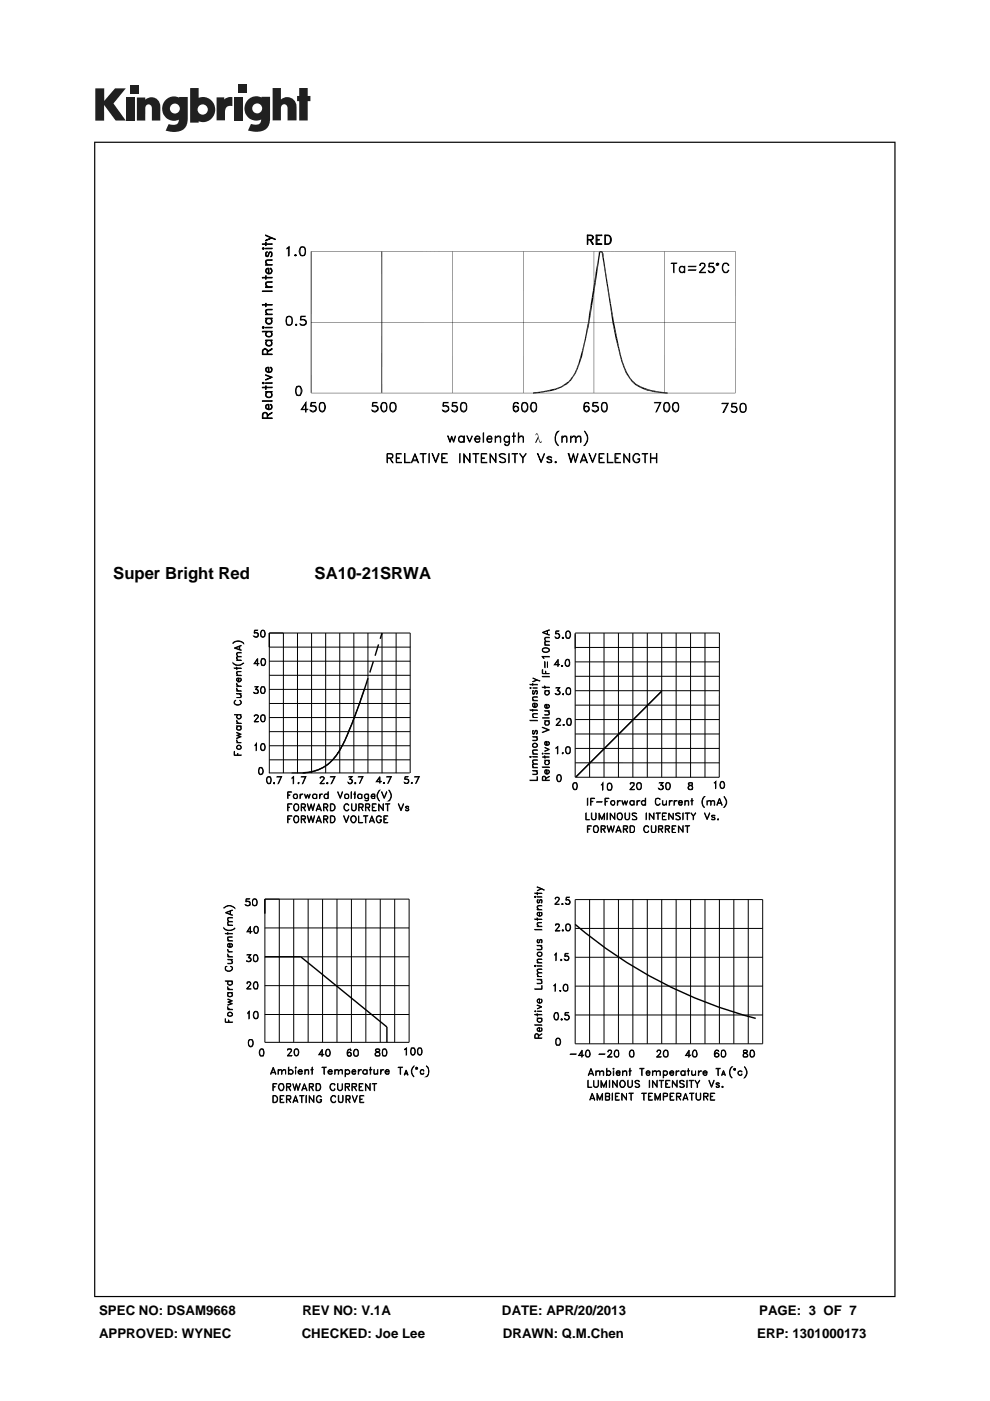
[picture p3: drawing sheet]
<svg xmlns="http://www.w3.org/2000/svg" width="210mm" height="297mm" viewBox="0 0 210 297" stroke-linecap="round" stroke-linejoin="round" font-family="sans-serif">
<defs><g id="words">
<g font-size="3.5">
<text x="24" y="122.7">Super Bright Red</text>
<text x="66.7" y="122.7">SA10-21SRWA</text>
</g>
<g font-size="2.8">
<text x="21" y="278.7">SPEC NO: DSAM9668</text>
<text x="64.1" y="278.7">REV NO: V.1A</text>
<text x="106.5" y="278.7">DATE: APR/20/2013</text>
<text x="161" y="278.7">PAGE: 3 OF 7</text>
<text x="21" y="283.6">APPROVED: WYNEC</text>
<text x="64" y="283.6">CHECKED: Joe Lee</text>
<text x="106.7" y="283.6">DRAWN: Q.M.Chen</text>
<text x="160.6" y="283.6">ERP: 1301000173</text>
</g>
</g></defs>
<g fill="#231f20">
<path d="M20.2 18.7h1.9v2.7l2.3-2.7h2.3l-2.6 3.2 2.6 3.7h-2.2l-2.4-3.3v3.3h-1.9z"/>
<path d="M26.7 20.7h1.8v4.9h-1.8z"/>
<path d="M49.6 20.7h1.8v4.9h-1.8z"/>
<path d="M27.6 18h1.8v1.8h-1.8z"/>
<path d="M50.6 17.9h1.8v1.8h-1.8z"/>
<path d="M29 20.7h1.8v.4a1.9 1.9 0 0 1 2.2-.3 1.9 1.9 0 0 1 1 2v2.8h-1.8v-2.7a.7 .7 0 0 0-.7-.8 .7 .7 0 0 0-.7 .8v2.7h-1.8z"/>
<path d="M45.9 20.6h1.7v.5a2.02 2.02 0 0 1 1.7-.5v1.9h-.2a1.12 1.12 0 0 0-1.4 1.3v1.7h-1.8z"/>
<path d="M57.8 18.7h1.8v2.4a1.98 1.98 0 0 1 2.2-.3 1.98 1.98 0 0 1 1.1 2v2.7h-1.9v-2.6a.7 .7 0 0 0-.7-.8 .7 .7 0 0 0-.7 .8v2.6h-1.8z"/>
<path d="M63.5 18.7h1.8v1.6h.5v1.1h-.5v4.1h-1.8v-4.1h-.5v-1.1h.5z"/>
<path d="M40.3 18.7v7.3h1.8v-.3a2.63 2.63 0 0 0 3.5-2.5 2.63 2.63 0 0 0-3.5-2.5v-2zM41.9 23.2a1.1 1.1 0 0 1 2.2 0 1.1 1.1 0 0 1-2.2 0z"/>
<path d="M35.3 21a2.56 2.56 0 0 0-.6 3.3 2.56 2.56 0 0 0 3.2 1.1 1.09 1.09 0 0 1-1.5 1.1l-.6-.2-.7 1.4a5.3 5.3 0 0 0 3.8-.2 2.69 2.69 0 0 0 .9-2.4v-4.5h-1.8v.1l-.8-.2a2.44 2.44 0 0 0-1.9 .5zM36 23a1.06 1.06 0 0 1 2.1 0 1.06 1.06 0 0 1-2.1 0z"/>
<path d="M52.8 21a2.56 2.56 0 0 0-.6 3.3 2.56 2.56 0 0 0 3.2 1 1.09 1.09 0 0 1-1.5 1.1l-.7-.1-.6 1.4a5.3 5.3 0 0 0 3.7-.3 2.69 2.69 0 0 0 1-2.3v-4.6h-1.8v.2l-.9-.3a2.44 2.44 0 0 0-1.8 .6zM53.5 23a1.06 1.06 0 0 1 2.1 0 1.06 1.06 0 0 1-2.1 0z"/>
</g>
<g fill="#000">
<path d="M127 53.6v1.8l-.2-.1zM127 53.6l.3 .1-.3 1.7zM127.1 53.3l.2 .3-.3 .1zM127 53.7l.3-.1zM127.1 53.3l.4-.1v.3zM127.1 53.3l.4 .2-.2 .1zM127.5 53.2v.4zM127.5 53.6l.3-.3-.2 .4zM127.5 53.2l.3 .1-.3 .3zM127.6 53.7l.5 .9-.3 .1zM127.8 53.3l.1 .4h-.3zM127.6 53.7h.4l.1 .9z"/>
<path d="M121.6 79.5v.4l-.1-.2zM121.6 79.5l.3 .1-.3 .3zM122 78.9l-.1 .7-.3-.1zM122 78.9l.2 .1-.3 .6zM122.4 77.9l-.2 1.1-.2-.1zM122.4 77.9l.2 .1-.4 1zM122.7 76.9l-.1 1.1-.2-.1zM122.7 76.9l.3 .1-.4 1zM123.1 75.4l-.1 1.6-.3-.1zM123.1 75.4l.4 .1-.5 1.5zM123.5 74.2v1.3l-.4-.1zM123.5 74.2l.2 .1-.2 1.2z"/>
<path d="M123.7 73.1v1.2l-.2-.1zM123.7 73.1h.3l-.3 1.2zM124.1 71.7l-.1 1.4h-.3zM124.1 71.7h.2l-.3 1.4zM124.3 70.3v1.4h-.2zM124.3 70.3l.3 .1-.3 1.3zM124.6 68.9v1.5l-.3-.1zM124.6 68.9l.3 .1-.3 1.4zM124.8 68.3l.1 .7-.3-.1zM124.9 66.8l.1 1.6-.2-.1zM124.8 68.3l.2 .1-.1 .6zM124.9 66.8l.4 .1-.3 1.5z"/>
<path d="M125.5 63.1l.1 1.7-.3-.1zM125.8 61.5l.1 1.6h-.4zM125.5 63.1h.4l-.3 1.7zM126 59.9l.1 1.6h-.3zM125.8 61.5h.3l-.2 1.6zM126 59.9h.4l-.3 1.6zM127.8 54.7l1.1 5.4h-.3zM127.8 54.7l.3-.1 .8 5.5zM128.6 60.1l1 4.2-.3 .1zM128.6 60.1h.3l.7 4.2zM129.3 64.4l1 4-.4 .1zM129.3 64.4l.3-.1 .7 4.1z"/>
<path d="M129.9 68.5l1 3.3-.3 .1zM129.9 68.5l.4-.1 .6 3.4zM130.6 71.9l.8 1.9-.3 .1zM130.6 71.9l.3-.1 .5 2zM131.1 73.9l.7 1.7-.3 .1zM131.1 73.9l.3-.1 .4 1.8zM131.5 75.7l.6 1.1-.2 .1zM131.5 75.7l.3-.1 .3 1.2zM131.9 76.9l.7 1.2-.2 .1zM131.9 76.9l.2-.1 .5 1.3zM132.4 78.2l.6 .9-.2 .1zM132.4 78.2l.2-.1 .4 1z"/>
<path d="M113.1 83.2l1.5-.2-1.5 .5zM113.1 83.5l1.5-.5v.3zM113.7 92l.2-.1 .2 .2h-.4l-.1 .2zM113.8 92.1h.3l.4 1.5 .4 .1-.2 .2a2.19 2.19 0 0 1-.7-1.7zM114.1 92.5l.1 .4-.5 1h-.2zM114.6 83l.9-.1-.9 .4zM114.6 83.3l.9-.4 .1 .2zM114.9 93.5v.2h-.2zM115.5 82.9l.5-.1-.4 .3zM115.6 83.1l.4-.3v.2zM116 82.8l1-.3-1 .5zM116 83l1-.5 .1 .4z"/>
<path d="M117 82.5l.9-.1-.8 .5zM117.1 82.9l.8-.5 .1 .2zM117.9 82.4l.6-.3-.5 .5zM118 82.6l.5-.5 .1 .3zM118.5 82.1l.5-.2-.4 .5zM118.6 82.4l.4-.5 .1 .3zM119 81.9l.5-.3-.4 .6zM119.5 81.6l.1 .3-.5 .3zM119.5 81.6l.6-.4-.5 .7zM120.1 81.2l.2 .2-.7 .5zM120.1 81.2l.5-.4-.3 .6zM120.6 80.8l.2 .2-.5 .4z"/>
<path d="M120.9 80.4l-.1 .6-.2-.2zM120.9 80.4l.3 .2-.4 .4zM121.5 79.7l-.3 .9-.3-.2zM121.5 79.7l.1 .2-.4 .7zM132.8 79.2l.9 1-.1 .1zM132.8 79.2l.2-.1 .7 1.1zM133.6 80.3l.6 .5-.2 .1zM133.6 80.3l.1-.1 .5 .6zM134 80.9l1 .5-.2 .3zM134 80.9l.2-.1 .8 .6zM134.8 81.7l1.1 .2-.1 .3zM135 81.4l.9 .5-1.1-.2z"/>
<path d="M135.8 82.2l1 .1-.1 .3zM135.9 81.9l.9 .4-1-.1zM136.7 82.6l.8-.1v.4zM136.8 82.3l.7 .2-.8 .1zM137.5 82.9l.6-.2-.1 .3zM137.5 82.5l.6 .2-.6 .2zM138 83l.6-.2v.3zM138.1 82.7l.5 .1-.6 .2zM138.6 83.1l.8-.1-.1 .2zM138.6 82.8l.8 .2-.8 .1zM139.3 83.2l.7-.2-.1 .3zM139.4 83h.6l-.7 .2z"/>
<path d="M139.9 83.3l1.7-.1v.3zM140 83l1.6 .2-1.7 .1z"/>
<path d="M20 30v245h169.9v-245zM20.2 30.3h169.5v244.5h-169.5z"/>
</g>
<g fill="none" stroke="#000" stroke-width=".21">
<path d="M60.8 52.6l.5-.3v2h-.1v-1.8zM62.5 54.1l.2-.1 .2 .2-.3 .1zM62.6 54.1l.1 .1zM63.8 54.1h.8M63.8 52.4a.68 .68 0 0 1 .9 .2 1.83 1.83 0 0 1-.1 1.6 .65 .65 0 0 1-1-.3 1.29 1.29 0 0 1 .2-1.5zM63.8 52.5h.8M63.9 52.4a1.66 1.66 0 0 0 0 1.8M64.5 52.4a1.66 1.66 0 0 1 0 1.8M81 53.3v30M96 53.3v30M111 53.3v30M126 53.3v30"/>
<path d="M141 53.3v30M142.4 55.8l1.1 .1zM142.9 55.9v1.9l.1-1.9M144.2 56.6l.3-.2 .7 .3-.4-.2a.6 .6 0 0 0-.7 .6 .6 .6 0 0 0 .7 .6l.4-.2-.2 .2-.5 .1a.78 .78 0 0 1-.3-1.2zM145.2 56.5v1.3zM146 56.5h1.6zM146 57.2l1.6 .1zM148.4 57.7l1.2 .1h-1.3l1.1-1.3 .1-.3-.1-.3h-.6l-.3 .4h-.1a.59 .59 0 0 1 .6-.5 .59 .59 0 0 1 .6 .6l-1.2 1.4M150.3 57.5l.3 .2M151.1 56.5a.68 .68 0 0 1 0 1.2M151.4 57l-.1-.4-.3-.1-.7 .1 .1-.8h.9l-.8 .1-.1 .6a.76 .76 0 0 1 .8 0 .76 .76 0 0 1 .4 .7l-.3 .5a.67 .67 0 0 1-1.1-.3l.2 .2a.6 .6 0 0 0 1-.3M151.9 55.9l.3-.1 .2 .1v.2l-.2 .2-.3-.1z"/>
<path d="M152 55.9h.4l-.1 .3h-.2zM153.4 56l.3-.2a.77 .77 0 0 1 .9 .5h-.1l-.4-.4h-.4a1.19 1.19 0 0 0 0 1.8h.4l.4-.4h.1a.76 .76 0 0 1-1.1 .4l-.3-.7zM156 53.3v30M156 53.4h-90v29.9M60.9 67.1a.77 .77 0 0 1 1 .3 1.53 1.53 0 0 1-.2 1.5 .68 .68 0 0 1-1-.3 1.83 1.83 0 0 1 .2-1.5zM60.9 68.8h.8M60.9 67.2h.8M61.1 67.1a1.32 1.32 0 0 0 0 1.8M61.6 67.1a1.32 1.32 0 0 1 0 1.8M62.7 68.8l.2-.1v.2l-.1 .1zM62.8 68.8l.1 .1zM63.7 68.7l.3 .2"/>
<path d="M64.5 67.8a.56 .56 0 0 1 .4 .6 .56 .56 0 0 1-.4 .5M64.9 68.1a.93 .93 0 0 0-1.2-.2l.1-.9h.9l-.8 .1-.1 .7a.72 .72 0 0 1 1.1 .1 .72 .72 0 0 1-.3 1.1 .72 .72 0 0 1-1-.4h.1a.73 .73 0 0 0 1.2 0M66 68.4h90M62.9 83.7h.8M62.9 82.1l.4-.2 .4 .2M62.9 81.9h.6a1.16 1.16 0 0 1 0 2h-.2a1.1 1.1 0 0 1-.5-1.6zM63 81.9a1.79 1.79 0 0 0 0 1.9M63.6 81.9a1.79 1.79 0 0 1 0 1.9M64 86.8h1.3h-1.4l1-1.5v2.1l-.1-1.8-.8 1.2M65.8 87l.4 .2M66 83.3h90M66.6 86.1a.64 .64 0 0 1 .3 .9l-.3 .2"/>
<path d="M67 86.4a.93 .93 0 0 0-1.2-.2l.2-.9h.9l-.8 .1-.1 .7a.71 .71 0 0 1 1 .2 .71 .71 0 0 1-.3 1 .71 .71 0 0 1-1-.4h.1a.73 .73 0 0 0 1.2-.1M67.9 87.1h.8M67.9 85.5h.8M67.9 85.4a.65 .65 0 0 1 1 .3 1.1 1.1 0 0 1-.6 1.7 1.36 1.36 0 0 1-.4-2zM68 85.4a1.66 1.66 0 0 0 0 1.8M68.6 85.4a1.66 1.66 0 0 1 0 1.8M78.9 87l.3 .2M79.7 86.1l.4 .5-.1 .4-.3 .2M80.1 86.4a.93 .93 0 0 0-1.2-.2l.1-.9h1l-.9 .1-.1 .7a.75 .75 0 0 1 .9 0 .75 .75 0 0 1 .2 .9l-.5 .4a.67 .67 0 0 1-.7-.5 .73 .73 0 0 0 1.2-.1M81.1 87.1h.7M81.1 85.4a.68 .68 0 0 1 .9 .3 1.41 1.41 0 0 1-.5 1.7h-.2a1.26 1.26 0 0 1-.2-2zM81.1 85.5h.7"/>
<path d="M81.2 85.4a1.66 1.66 0 0 0 0 1.8M81.7 85.4a1.66 1.66 0 0 1 0 1.8M82.2 97.1l1-.1v-.7l-1-.1-.1 1.9v-1.9h.7l.5 .1 .1 .5-.2 .3-1 .1M82.7 97.2l.7 .9-.6-.9M82.9 87.1h.8M82.9 85.5h.8M82.9 85.4a.72 .72 0 0 1 1.1 .7 .81 .81 0 0 1-.1 .9 .81 .81 0 0 1-1 .2 1.66 1.66 0 0 1 0-1.8zM83 85.4a1.66 1.66 0 0 0 0 1.8M83.6 85.4a1.32 1.32 0 0 1 0 1.8M84 96.2h1.1h-1v1.8l1 .1h-1.1zM84.1 97.1h.6l-.6 .1M85.8 96.2l.1 1.8 1.1 .1h-1.2z"/>
<path d="M87.4 97.7h1.2M87.5 97.5h.9M88 96.2l.8 1.9-.8-1.7-.8 1.7zM89.1 96.2h1.3zM89.7 96.2v1.9l.1-1.9M91 96.2l.1 1.9zM91.7 96.2l.7 1.7 .6-1.7h.2l-.8 1.9zM93.7 96.2h1.2h-1.1v1.8l1.1 .1h-1.2zM93.8 97.1h.6l-.6 .1M93.9 87l.4 .2M94.7 86.1a.64 .64 0 0 1 .3 .9l-.3 .2M95 92.4l.5 1.1 .3-1.1 .4 1.1 .4-1.1-.4 1.4-.4-1-.3 1z"/>
<path d="M95.1 86.4a.93 .93 0 0 0-1.2-.2l.1-.9h1l-.9 .1-.1 .7a.75 .75 0 0 1 .9 0 .75 .75 0 0 1 .2 .9l-.5 .4a.67 .67 0 0 1-.8-.5h.1a.73 .73 0 0 0 1.2-.1M95.9 87l.2 .2M96.6 86.1a.62 .62 0 0 1 .4 .5 .62 .62 0 0 1-.4 .6M97 86.4a.79 .79 0 0 0-1.1-.2l.1-.9h.9l-.8 .1-.1 .7 .7-.1a.71 .71 0 0 1 .3 .9 .71 .71 0 0 1-.7 .5l-.4-.3v-.2a.63 .63 0 0 0 1.1-.1M97.4 92.6l.3-.2 .5 .1 .1 .3-.3-.3a.6 .6 0 0 0-.7 .6 .6 .6 0 0 0 .7 .6l.3-.2-.6 .3a.75 .75 0 0 1-.3-1.2zM97.5 96.2l.1 1.9zM97.9 87.1h.8M97.9 85.5h.8M97.9 85.4a.72 .72 0 0 1 1.1 .7 .81 .81 0 0 1-.1 .9 .81 .81 0 0 1-1 .2 1.66 1.66 0 0 1 0-1.8zM98.1 85.4a1.32 1.32 0 0 0 0 1.8M98.3 92.4h.2v1.4h-.2zM98.3 96.2l1.3 1.7 .1-1.7v1.9l-1.2-1.7v1.7h-.2z"/>
<path d="M98.6 85.4a1.32 1.32 0 0 1 0 1.8M99 92.4l.6 1.2 .6-1.2-.6 1.4zM100.3 96.2h1.3zM100.8 93h.9l-.1-.3-.2-.2a.58 .58 0 0 0-.6 .7 .58 .58 0 0 0 .8 .4l.1-.1h.1a.63 .63 0 0 1-1 0l-.2-.5 .4-.5h.6l.2 .4v.2h-1M100.9 96.2v1.9l.1-1.9M102.1 96.2h1.1h-1.1v1.8l1.1 .1h-1.1zM102.1 97.1h.6l-.6 .1M102.5 91.8l.1 2zM103.3 93h1l-.3-.5a.59 .59 0 0 0-.7 .7 .59 .59 0 0 0 .9 .4l.1-.1a.64 .64 0 0 1-.8 .1 .64 .64 0 0 1-.2-.9 .64 .64 0 0 1 .9-.2l.1 .6h-1M103.9 96.2l1.2 1.7 .1-1.7v1.9l-1.2-1.7-.1 1.7zM105 92.4l.1 1.4zM105.1 92.9l.5-.5 .5 .1 .1 1.3-.1-.9-.3-.4z"/>
<path d="M105.9 96.4a.99 .99 0 0 1 1.3 0l-.5-.2-.7 .2a1.09 1.09 0 0 0 1 .8l.2 .3v.4a.99 .99 0 0 1-1.3 0h.2a.7 .7 0 0 0 1 0v-.4a1.04 1.04 0 0 0-1-.6zM107.1 92.6l.3-.2 .4 .1 .2 .3-.3-.3a.6 .6 0 0 0-.7 .6 .6 .6 0 0 0 .7 .6l.3-.2-.6 .3a.76 .76 0 0 1-.3-1.2zM107.9 96.2l.1 1.9zM108 92.4l.1 1.5-.3 .5-.3 .1-.5-.4 .5 .3 .4-.2zM108.6 96.2h1.2zM108.7 92.4l.6 .1zM108.9 86.8l.2 .3a.6 .6 0 0 0 .8-.3M108.9 86.6l.2-.3 .2-.1 .5 .1 .1 .3M108.9 91.8l.1 2zM109.1 85.5h.8M109.2 85.4a1.98 1.98 0 0 0-.2 1.6l.3 .2M109.2 96.2v1.9l.1-1.9"/>
<path d="M109.3 86.2l-.3 .1-.1 .4M109.6 86.2a.6 .6 0 0 1 .3 .8l-.3 .2M109.8 85.4l.1 .2a.57 .57 0 0 0-.5-.3 .57 .57 0 0 0-.5 .4 1.31 1.31 0 0 0 .4 1.7h.1a.66 .66 0 0 0 .6-.5 .66 .66 0 0 0-.2-.7 .64 .64 0 0 0-.9 .1M109.9 91.8l.1 2zM110.3 92.5h.7v1.3l-.1-1.1-.5-.2-.4 .4zM110.9 85.4a.72 .72 0 0 1 1 .7 .81 .81 0 0 1-.1 .9 .81 .81 0 0 1-.9 .2 1.66 1.66 0 0 1 0-1.8zM110.9 87.1h.7M110.9 85.5h.7M110.9 97.1l.7-.9-.6 .9v1l-.1-1-.7-.9 .8 .9M111 85.4a1.66 1.66 0 0 0 0 1.8M111.5 85.4a1.32 1.32 0 0 1 0 1.8M112.8 87.1h.8"/>
<path d="M112.8 85.4a.68 .68 0 0 1 .9 .3 1.41 1.41 0 0 1-.5 1.7h-.1a1.26 1.26 0 0 1-.3-2zM112.8 85.5h.8M112.9 85.4a1.66 1.66 0 0 0 0 1.8M113.5 85.4a1.66 1.66 0 0 1 0 1.8M114 96.2l.8 1.7 .7-1.7-.7 1.9zM116.1 97.9h.9M116.1 97h.9M116.1 97.2l.9 .3 .1 .4a.7 .7 0 0 1-1.2 0l.3 .1M116.2 96.9v.4M116.9 96.9l.2 .2-.1-.2-.6-.1-.5 .3 1.1 .6M116.9 97.5v.5M117.7 97.9h.2l.1 .1-.2 .1z"/>
<path d="M117.8 97.9l.1 .1zM118.1 91.6l.4-.2a2.03 2.03 0 0 0 0 3.1 1.94 1.94 0 0 1-.4-2.9zM119.2 92.4l.1 1.4zM119.5 92.5h.7l.1 1.3-.2-1.1-.4-.2-.4 .4zM120.5 96.2h.2l.4 1.7 .5-1.7 .4 1.7 .6-1.7-.6 1.9-.4-1.7-.5 1.7zM121 92.4l.1 1.4zM121.1 92.9l.5-.5 .4 .1 .2 .4v.9h-.2v-.9l-.2-.4zM122.5 92.5h.6l.1 1.3-.1-1.1-.5-.2-.4 .4zM123.2 97.7h1.1M123.3 97.5h.9M123.8 96.2l.8 1.9-.8-1.7-.7 1.7zM123.9 86.8a.55 .55 0 0 0 .5 .4 .55 .55 0 0 0 .5-.4"/>
<path d="M123.9 86.6l.2-.3 .2-.1 .5 .1 .1 .3M123.9 91.4a1.89 1.89 0 0 1 0 3.1 2.01 2.01 0 0 0 0-3.1zM124.1 85.5h.7M124.2 85.4a1.98 1.98 0 0 0-.2 1.6l.2 .2M124.2 86.2l-.2 .1-.1 .4M124.6 86.2a.6 .6 0 0 1 .2 .8l-.2 .2M124.8 85.4l.1 .2a.57 .57 0 0 0-.5-.3 .57 .57 0 0 0-.5 .4 1.31 1.31 0 0 0 .4 1.7 .62 .62 0 0 0 .7-.9 .62 .62 0 0 0-1.1-.2M124.9 96.2l.8 1.7 .7-1.7-.7 1.9zM125.7 87l.3 .2M126.4 86.1a.64 .64 0 0 1 .4 .9l-.4 .2M126.9 86.4a.93 .93 0 0 0-1.2-.2l.1-.9h1l-.9 .1-.1 .7a.75 .75 0 0 1 .9 0 .75 .75 0 0 1 .2 .9l-.5 .4a.67 .67 0 0 1-.8-.5h.1a.73 .73 0 0 0 1.2-.1M127 96.2h1.1h-1v1.8l1 .1h-1.1z"/>
<path d="M127.1 97.1h.6l-.6 .1M127.8 87.1h.8M127.8 85.4a.65 .65 0 0 1 .9 .3 1.52 1.52 0 0 1-.4 1.7h-.2a1.45 1.45 0 0 1-.3-2zM127.8 85.5h.8M127.9 85.4a1.66 1.66 0 0 0 0 1.8M128.5 85.4a1.66 1.66 0 0 1 0 1.8M128.8 96.2l.1 1.8 1.1 .1h-1.2zM130.4 96.2h1.2h-1v1.8l1 .1h-1.2zM130.6 97.1h.5l-.5 .1M132.3 96.2l1.2 1.7 .1-1.7v1.9l-1.2-1.7-.1 1.7zM134.7 96.2h.6l.4 .4-.2-.2a.77 .77 0 0 0-1 0 .77 .77 0 0 0-.2 .9l.4 .6 .6 .1 .3-.3v-.4h-.3h.4v.4l-.3 .3a.97 .97 0 0 1-1.2-.5 .97 .97 0 0 1 .5-1.3zM136.2 96.2h1.2h-1.2"/>
<path d="M136.8 96.2v1.9l.1-1.9M138 96.2v1.9zM138 97.1h1.2M138 97.2h1.2M139.2 96.2l.1 1.9zM140.1 85.3l-1 2.1 1.1-2.1h-1.4l1.3 .1M141 85.4a.65 .65 0 0 1 .9 .3 1.1 1.1 0 0 1-.6 1.7 1.36 1.36 0 0 1-.3-2zM141 87.1h.8M141 85.5h.8M141.1 85.4a1.66 1.66 0 0 0 0 1.8M141.7 85.4a1.66 1.66 0 0 1 0 1.8M142.7 85.7a.68 .68 0 0 1 1.2 0 1.41 1.41 0 0 1-.5 1.7 .92 .92 0 0 1-.8-1.2z"/>
<path d="M143 87.1h.7M143 85.5h.7M143 85.4a1.32 1.32 0 0 0 0 1.8M143.6 85.4a1.66 1.66 0 0 1 0 1.8M154.4 85.5l-1 1.9h.1l1-1.9h-1.4l1.3 .1M155.1 87.2l.3 .2M155.9 86.3a.61 .61 0 0 1 .4 .5 .61 .61 0 0 1-.4 .6M156.2 86.6a.79 .79 0 0 0-1.1-.3l.1-.8h1l-.9 .1-.1 .7 .8-.1a.66 .66 0 0 1 .3 .8 .66 .66 0 0 1-.7 .5l-.5-.2v-.2a.63 .63 0 0 0 1.1-.1M157.2 87.3h.7M157.2 85.7h.7M157.2 85.6a.77 .77 0 0 1 1 .2 1.53 1.53 0 0 1-.3 1.6 .68 .68 0 0 1-.9-.3 1.83 1.83 0 0 1 .2-1.5zM157.3 85.6a1.32 1.32 0 0 0 0 1.8"/>
<path d="M157.9 85.6a1.32 1.32 0 0 1 0 1.8M49.5 136.2a1.54 1.54 0 0 1 2.2 .3 1.55 1.55 0 0 0-2.3 0zM49.7 137.4l1.5-.6-1.3 .6 1.3 .5zM50.2 139.9l1 .1zM50.2 139.3l.2-.1h.8l-.9 .1v.3l.1 .3zM50.3 138.4l.9-.1-.9 .2v.3l.1 .4a.55 .55 0 0 1-.1-.8zM50.8 137v.7M50.8 137v.8M53.9 134.9l.2 .1M54.5 134.2a.47 .47 0 0 1 .2 .4 .47 .47 0 0 1-.2 .4M54.7 139.6l-.1 1.5v-1.3l-.6 .9h1h-1.1zM54.7 134.8a.52 .52 0 0 1-.8 .1"/>
<path d="M54.7 134.4a.59 .59 0 0 0-.8-.1l.1-.7h.7l-.6 .1-.1 .5 .5-.1a.53 .53 0 0 1 .3 .7 .53 .53 0 0 1-.5 .3l-.4-.2M55.5 133.7l.2-.1a.78 .78 0 0 1 .6 .8 .78 .78 0 0 1-.6 .7l-.2-.1a1.02 1.02 0 0 1 0-1.3zM55.5 133.7l-.2 .6 .2 .7M55.5 134.9h.5M55.5 133.8h.5M55.5 139.7a.52 .52 0 0 1 .8 .2 .74 .74 0 0 1 0 .8 .74 .74 0 0 1-.8 .3l-.2-.6zM55.5 139.8h.6M55.6 139.7l-.2 .5 .2 .8M56 133.7l.2 .6-.2 .7M56 139.7a.99 .99 0 0 1 0 1.3M57.1 137.2h29.9M60.1 134.2v29.7"/>
<path d="M63.1 134.2v29.7M66.1 134.2v29.7M69.1 134.2v29.7M72.1 134.2v29.7M75.1 134.2v29.7M78 134.2v29.7M81 134.2v29.7M84 134.2v29.7M115 134.1l1.5-.6-1.3 .6 1.3 .6zM115 139.2l1.5 .1h-1.4l.2 .3zM115.1 137.6a.86 .86 0 0 1 1.4 .3 .82 .82 0 0 1-.8 .5 .82 .82 0 0 1-.7-.7zM115.5 136.7l1 .1z"/>
<path d="M115.5 136.1l.3-.1h.7h-.9v.6l.2 .1zM115.6 135.2l.9-.1-.9 .2 .2 .7a.55 .55 0 0 1-.2-.8zM116.1 133.7v.8M116.4 137.6v.5M116.5 137.6l-.6-.2-.8 .2v.5l.2 .1 .6 .1 .6-.2M117.8 135.1l.2 .2M118.4 134.4a.55 .55 0 0 1 0 .9M118.7 134.7l-.4-.3h-.5l.1-.6h.7h-.6l-.1 .6a.54 .54 0 0 1 .8 .1 .54 .54 0 0 1-.2 .8 .54 .54 0 0 1-.8-.3l.6 .3 .4-.4M119.2 135.2l.2-.1 .1 .2-.2 .1zM119.3 135.2l.1 .1zM120.1 139.9h.6a1.09 1.09 0 0 1-.2 1.4l-.5-.2-.2-.3zM120.1 139.9h.6"/>
<path d="M120.2 139.9a1.02 1.02 0 0 0 0 1.3M120.2 133.9h.6M120.2 135.2h.6M120.2 133.8a.79 .79 0 0 1 .9 .5 .79 .79 0 0 1-.3 1l-.4 .1-.4-.4v-.9zM120.3 133.8a1.12 1.12 0 0 0 0 1.5M120.6 139.9l.2 .6-.2 .7M120.7 133.8a1.12 1.12 0 0 1 0 1.5M122 137.3h30.5M122 134.2h30.6l-.1 30.6h-30.5zM125.1 134.2v30.6M128.1 134.2v30.6M131.2 134.2v30.6"/>
<path d="M134.2 134.2v30.6M137.3 134.2v30.6M140.4 134.2v30.6M143.4 134.2v30.6M146.5 134.2v30.6M149.5 134.2v30.6M49.4 140.5a1.51 1.51 0 0 0 2.3 0l-.7 .5h-1zM49.7 159.3v.8l1.5 .1h-1.5zM49.7 141.6l1.5 .1zM49.7 151.5h1.5M49.7 148.7l.3-.2a.49 .49 0 0 0-.3 .6 .49 .49 0 0 0 .6 .3l.7-.2a.64 .64 0 0 0-.2-.8l.4 .6a.84 .84 0 0 1-.8 .5 .84 .84 0 0 1-.8-.5zM50.2 156.9l.4 .6-.3-.3z"/>
<path d="M50.2 152.7l.4 .6-.3-.2zM50.2 145.9l.4 .6-.4-.4zM50.2 144.8l.4 .6-.4-.3zM50.2 155.3l1 .4-.8 .2 .8 .3-1 .4 .7-.4-.7-.3 .7-.2zM50.2 153.9l1 .1zM50.2 153.3l1 .1zM50.2 147l1 .1zM50.2 146.5h1zM50.2 145.4l1 .1zM50.2 143.2h1zM50.2 141.5l.1 .5zM50.2 157.5h1"/>
<path d="M50.3 154.2l.1-.2-.1 .3 .1 .4h.6l.1-.4-.2-.3 .3 .5a.58 .58 0 0 1-1 0zM50.3 142.4h.9h-.8l-.1 .2 .1 .6-.2-.4zM50.3 143.8h.3v.7l-.3-.2zM50.4 159.7v.4M50.4 158.1a.42 .42 0 0 1 .6 .1 .42 .42 0 0 1-.1 .6l-.6-.1v-.3zM50.6 144.5a.43 .43 0 0 0 .4-.2 .43 .43 0 0 0 0-.5h-.2h.3l.1 .5-.4 .3-.6-.3 .1-.5 .4-.1v.8M50.8 147.1l.4 .4-.1 .4h-.9l.8-.1 .1-.3zM53.9 146.9l.2 .1M53.9 153l.9 .1h-.9M54.1 151.6a.47 .47 0 0 1 .7 .4l-.9 1.1 .8-1.1-.2-.4-.6 .3zM54.1 158l.3-.4v1.5l-.1-1.3zM54.2 146.2l.5-.6h-.7h.7l-.6 .6 .6 .1v.2"/>
<path d="M54.2 146.1l.5 .1 .1 .3a.55 .55 0 0 1-.4 .5 .55 .55 0 0 1-.6-.2l.2 .2h.7v-.3M54.5 146.2l.2 .3-.2 .5M55.5 152.9h.6M55.5 141h.6M55.5 151.7h.6M55.5 145.6h.5l.2 .3 .1 .5-.4 .6-.5-.2-.2-.4zM55.5 151.6a.45 .45 0 0 1 .7 .2l.1 .6-.2 .6h-.6a1.02 1.02 0 0 1 0-1.4zM55.5 145.6l-.2 .6 .2 .8h.5l.1-.2 .1-.6-.2-.6M55.5 145.7h.5M55.5 159h.5M55.5 157.8h.5M55.5 157.7l.2-.1a.78 .78 0 0 1 .6 .8 .78 .78 0 0 1-.6 .7h-.2a1.02 1.02 0 0 1 0-1.4z"/>
<path d="M55.6 151.6a1.02 1.02 0 0 0 0 1.4M55.6 157.7a1.02 1.02 0 0 0 0 1.4M56 151.6l.2 .2v.9l-.2 .3M56 157.7l.2 .6-.2 .8M57.1 152.1h29.9M57.1 149.1h29.9M57.1 146.2h29.9M57.1 143.2h29.9M57.1 140.2h29.9M57.1 158.1h29.9M57.1 155.1h29.9M77.3 146.2l-1.9 5.3-1.8 4.5-1.3 2.6-1.5 2.2-1.5 1.5-2.4 1.2-2.2 .4h-2.9"/>
<path d="M112.4 152.7l1.6 .1zM112.4 150.5l1.6 .1zM112.4 145.9h.1M112.4 145.1l1.6 .1zM112.5 145.9h.1M112.5 145.8l.1 .1h-.1zM113 157.9a.47 .47 0 0 1 .6-.2 .47 .47 0 0 1 .2 .6l-.6 .1zM113 159.8l1 .1zM113 157l.8-.1 .1-.3-.2-.3 .3 .3-.1 .4h-.2zM113 156.2l1 .1zM113 155.5h.3M113 148.5l1 .1z"/>
<path d="M113 147h.3M113 143.7l1.5 .7zM113 152.1h1M113 144.8v.6M113 150.4v.5M113 145.9h1M113 159.1l1-.1-.9 .2-.1 .2 .2 .4-.2-.2zM113 151.4l1-.1-.9 .2-.1 .2 .2 .4-.2-.2zM113 147.8l1-.1-.9 .2-.1 .3 .2 .3-.2-.2zM113.1 154.9v.7M113.1 146.5v.6M113.1 149.3l.3-.1v.7l-.3-.1z"/>
<path d="M113.4 149.9l.4-.1a.36 .36 0 0 0-.1-.6v-.1a.53 .53 0 0 1 .1 .8 .53 .53 0 0 1-.8-.1v-.5l.5-.2v.8M113.5 155h.4M113.5 146.5h.4M113.6 154.9l-.3 .7-.1 .1-.2-.1v-.7l.2-.1-.2 .2M113.6 146.5l-.3 .6-.1 .1-.2-.1v-.6l.2-.1-.2 .1M113.8 154.9v.7M113.8 146.5v.6M113.8 144.2l-.8 .4 1-.4M113.9 155.5l-.2 .2a.45 .45 0 0 0 .3-.5 .45 .45 0 0 0-.3-.4l-.2 .1-.3 .7M113.9 147l-.2 .2a.45 .45 0 0 0 .3-.4 .45 .45 0 0 0-.3-.4l-.2 .1-.3 .6M115 159.7h.2l-.1 .2zM115 154.2l1.5 .6-1.5 .5 1.3-.5z"/>
<path d="M115 145.7l1.5 .1zM115 143.4l1.5 .1zM115 152.2h1.5M115.1 159.8h.1M115.1 142.8l-.1-.8v.8h1.5M115.5 140.3l.1 1.2zM115.5 159.7l1 .1zM115.5 158.5l1 .4-1 .4 .9-.4zM115.5 152.8l1 .1zM115.5 150.7l1 .1zM115.5 145.4l.1 .6zM115.5 146.5h1"/>
<path d="M115.6 157.4l.3-.1v.7l-.3-.1zM115.6 149.5l.3-.1v.7l-.3-.1zM115.7 142.8l.1-.5v.5M115.7 152.9l-.1 .7 .3 .1h.4l.2-.3-.2-.5a.47 .47 0 0 1 .2 .4 .47 .47 0 0 1-.2 .4h-.6l-.2-.3zM115.7 146.5l-.1 .6 .3 .2 .4-.1 .2-.2-.2-.5a.52 .52 0 0 1 .1 .7 .52 .52 0 0 1-.7 .1l-.2-.3zM115.9 158h.4l.2-.3v-.2l-.3-.2 .1-.1 .2 .3v.2l-.6 .4a.47 .47 0 0 1-.3-.8l.4-.1v.8M115.9 150.1h.4l.2-.3v-.2l-.3-.2 .1-.1 .2 .3v.2l-.6 .4a.47 .47 0 0 1-.3-.8l.4-.1v.8M116.1 140.3v1.2M116.2 150.8l.3 .3v.4l-1 .1 .9-.1 .1-.4zM117.6 140.9l1.1 .1h-1.1l.8-1.2v1.5l-.1-1.3-.7 1M117.9 158.6l.4-.3v1.5l-.1-1.4zM117.9 147.1l.2 .1"/>
<path d="M118 153.7l.9 .1h-1l.9-1.1-.2-.3-.6 .2a.44 .44 0 0 1 .5-.3 .44 .44 0 0 1 .3 .6l-.8 .9M118.2 146.4l.5 .2v.5l-.6 .2-.3-.2h.1a.6 .6 0 0 0 .8-.1M118.4 146.5l.3 .3v.3l-.3 .1M118.7 145.9l-.8-.1h.8l-.5 .7M118.7 145.8l-.6 .7 .6 .2M119.1 141.1l.2 .1-.1 .1zM119.2 141.1v.1zM119.2 159.7h.2l-.1 .1zM119.3 159.7h.1M119.3 159.6h.1M119.3 147.1h.2v.2zM119.4 153.7h.3l-.2 .1z"/>
<path d="M119.4 147.1l.1 .1zM119.5 153.7h.1zM120.1 141.1h.6M120.2 158.4a.55 .55 0 0 1 .7 .2v.9l-.1 .2h-.6a1.02 1.02 0 0 1 0-1.3zM120.2 158.4h.6M120.2 159.7h.6M120.3 158.4a1.02 1.02 0 0 0 0 1.3M120.3 146h.6M120.3 147.1h.6M120.3 145.9l.3-.1 .4 .3v1a.55 .55 0 0 1-.9 0 1.15 1.15 0 0 1 .2-1.2zM120.3 145.9a1.02 1.02 0 0 0 0 1.3M120.4 152.4a.45 .45 0 0 1 .7 .2v1a.47 .47 0 0 1-.4 .2 .47 .47 0 0 1-.4-.2 1.15 1.15 0 0 1 .1-1.2z"/>
<path d="M120.4 152.5h.6M120.4 153.7h.6M120.5 152.4a1.02 1.02 0 0 0 0 1.3M120.7 158.4a1.02 1.02 0 0 1 0 1.3M120.8 145.9a1.02 1.02 0 0 1 0 1.3M120.9 152.4l.2 .6-.2 .7M122 146.4h30.5M122 158.7h30.5M122 155.6h30.5M122 152.6h30.5M122 149.5h30.5M122 143.4h30.5"/>
<path d="M122 140.3h30.5M140.3 146.5l-18.2 18.2M55 164.1h.6M55 162.8l.4-.1a.96 .96 0 0 1 .3 1.4l-.5 .1a1.09 1.09 0 0 1-.2-1.4zM55 162.9h.6M55.1 162.8l-.2 .6 .2 .7M55.5 162.8a1.02 1.02 0 0 1 0 1.3M56.8 166h.6M56.8 164.8h.6M56.8 164.7a.45 .45 0 0 1 .6 .2l.1 .3a.74 .74 0 0 1-.6 1 .94 .94 0 0 1-.1-1.5zM56.9 164.7a.99 .99 0 0 0 0 1.4M57 163.9h29.9"/>
<path d="M57.1 161.1h29.9M57.3 164.7l.1 .5-.1 .9M58.1 165.9l.1 .3-.2-.1zM58.1 166l.1 .1zM59.6 164.7l-.6 1.5 .7-1.5h-1h.9M61 167.9h.8l-.7 .1v1.3zM61 170.4h.9l-.8 .1v1.4zM61 172.9h.9l-.8 .1v1.5zM61.1 168.5l.4 .1h-.4M61.1 171.2h.4M61.1 173.6l.4 .1h-.4M62 164.8l.3-.1v1.5l-.1-1.4-.3 .2z"/>
<path d="M62.3 168.5l.1-.1a.54 .54 0 0 1 .7 .2 .54 .54 0 0 1-.2 .7h-.5a.55 .55 0 0 1-.1-.8zM62.4 168.5l.2-.1 .3 .1 .1 .6-.2 .2-.4-.1-.1-.3zM62.4 173.1l.6-.2a.81 .81 0 0 1 .3 1.1 .44 .44 0 0 1-.4 .5 .44 .44 0 0 1-.5-.3 .9 .9 0 0 1 0-1.1zM62.5 170.5a.75 .75 0 0 1 .9 .5 .75 .75 0 0 1-.5 .9 .81 .81 0 0 1-.6-.6 .81 .81 0 0 1 .2-.8zM62.5 170.6a.55 .55 0 0 1 .8 .1v.9a.5 .5 0 0 1-.6 .2 .5 .5 0 0 1-.3-.5zM62.5 173.1a.55 .55 0 0 1 .8 .2v.7l-.2 .3-.3 .1-.3-.1-.1-.4zM63.2 166h.2l-.1 .2zM63.3 166h.1M63.3 165.9h.1M63.6 168.4l.1 .9zM63.8 168.5l.2-.1h.3h-.3l-.3 .4zM63.9 170.4h.6l.2 .2 .1 .3-.2 .3h-.6h.5a.35 .35 0 0 0 .2-.4 .35 .35 0 0 0-.2-.3h-.5l-.1 1.4z"/>
<path d="M64 173.6h.6l.1-.4-.2-.2h-.5l-.1 1.5v-1.6h.6l.3 .3-.1 .4-.7 .1M64.3 171.2l.5 .7-.4-.7M64.3 173.7l.5 .8-.4-.8M64.6 168.4l.3 .7 .3-.7 .3 .7 .3-.7-.3 .9-.3-.8-.3 .8zM64.8 164.7l-.7 1.5 .8-1.5h-1h.9M65.2 170.4l.4 1.3 .4-1.3 .3 1.3 .5-1.3-.5 1.5-.3-1.2-.4 1.2zM65.2 172.9l.4 1.3 .4-1.3 .3 1.3 .5-1.3-.5 1.6-.3-1.4-.4 1.4zM66.3 168.5l.2-.1h.5l.2 .1-.4-.1h-.3l-.1 .3 .1 .5 .3 .1 .4-.2-.2 .2h-.5a.55 .55 0 0 1-.2-.8zM67.2 168.4v.9M67.2 171.6h.8M67.2 174h.8M67.3 171.5h.6"/>
<path d="M67.6 170.4l.6 1.5-.6-1.2-.6 1.2zM67.6 172.9l.6 1.6-.6-1.4-.6 1.4zM67.8 168.4l.1 .9zM67.9 166.1l.9 .1h-.9M68 168.4h.5l-.5 .1-.1 .3zM68 164.7a.47 .47 0 0 1 .8 .4l-.9 1.1 .8-1.1-.2-.4-.6 .3zM68.6 170.4h.6l.3 .2 .1 .3-.2 .3h-.7h.5a.35 .35 0 0 0 .3-.4 .35 .35 0 0 0-.3-.3h-.5l-.1 1.4zM68.7 173.6h.7l.1-.4-.3-.2h-.5l-.1 1.5v-1.6h.6l.4 .3-.1 .4-.8 .1M68.8 168.5l.2-.1h.5l.1 .1-.6-.1a.5 .5 0 0 0-.2 .5 .5 .5 0 0 0 .5 .4l.3-.2-.1 .2h-.5a.55 .55 0 0 1-.2-.8zM69 171.2l.6 .7-.5-.7M69 173.7l.6 .8-.5-.8M69.3 166l.2-.1 .1 .2-.2 .1z"/>
<path d="M69.4 166l.1 .1zM69.6 167.9v1.4zM70.1 170.4h.5a.81 .81 0 0 1 .5 .8 .81 .81 0 0 1-.5 .7h-.5zM70.1 172.9h.5a.81 .81 0 0 1 .5 .8 .81 .81 0 0 1-.5 .8h-.5zM70.1 170.5h.5a.71 .71 0 0 1 .4 .9 .71 .71 0 0 1-.9 .4zM70.1 173h.5a.71 .71 0 0 1 .4 .9 .71 .71 0 0 1-.9 .5zM71 164.6l-.8 1.6 .9-1.6h-1l.9 .1M71.6 167.9l.6 1.2 .5-1.2-.5 1.4zM72.9 172.9l.5 1.3 .6-1.3-.6 1.6zM73 170.7l.4-.3h.3l.3 .3a.65 .65 0 0 0-1.1 .3 .65 .65 0 0 0 .8 .8l.3-.2-.3 .3h-.3a.89 .89 0 0 1-.4-1.2zM73.1 168.5l.2-.1h.5l.2 .1v.6l-.2 .2h-.5l-.2-.2zM73.9 165.9l.1 .2"/>
<path d="M74.4 165.2l.3 .5-.3 .4M74.5 167.9v1.4zM74.5 170.4l.1 1.1 .1 .3h.3h.3l.2-.3 .1-1.1-.1 1.3a.52 .52 0 0 1-.8 .1l-.2-.3zM74.5 173.1l.3-.2a.76 .76 0 0 1 .8 .8 .76 .76 0 0 1-.8 .8 .97 .97 0 0 1-.3-1.4zM74.6 164.6l-.5 .6 .4 .1 .2 .3M74.6 164.7l-.6-.1h.7l-.5 .6 .5 .2a.56 .56 0 0 1-.5 .8l-.4-.4 .6 .3 .3-.4M74.7 173.1a.48 .48 0 0 1 .5 0 .48 .48 0 0 1 .3 .4v.4a.55 .55 0 0 1-.6 .5l-.2-.1a.78 .78 0 0 1 0-1.2zM75 168.4h.5M75.2 167.9l.1 1.4zM75.3 165.9l.2 .1-.1 .2zM75.3 166l.1 .1zM75.9 168.5l.2-.1h.5l.1 .1-.3-.1h-.3l-.2 .3 .2 .5 .3 .1 .3-.2-.1 .2h-.5a.55 .55 0 0 1-.2-.8z"/>
<path d="M76.1 170.4l.9 .2-.1 .6h-.7h.5l.3-.3-.1-.3-.7-.1v1.4zM76.1 172.9v1.5l.8 .1h-.8zM76.6 171.2l.4 .7M76.7 168.4v.9M76.9 164.6l-.7 1.6 .8-1.6h-1l.9 .1M77.1 172.9l.9 .1zM77.3 168.5l.2-.1h.5l.1 .1-.3-.1h-.3l-.1 .3 .1 .5 .3 .1 .3-.2-.1 .2h-.5a.55 .55 0 0 1-.2-.8zM77.5 170.4l.9 .1v.2v.5h-.8l.8-.1v-.5l-.8-.1v1.4zM77.5 173v1.5l.1-1.5M77.9 171.2l.5 .7-.4-.7M78.2 168.4l-.1 1.2h-.8M78.4 174h.9"/>
<path d="M78.8 168.8l.2 .5 .5-.1v-.1v.2h-.5a.55 .55 0 0 1 0-.9h.5v.5h-.7M78.9 168.5l.4-.1 .2 .1v.3h-.7zM78.9 172.9l.6 1.6-.6-1.4-.5 1.4zM79 170.4h.8l-.8 .1v1.3l.8 .1h-.8zM79 171.2h.5M79.9 165.7l1 .1h-1.1l.8-1.1v1.4M80 173.1l.6-.2 .3 .4-.2-.2a.6 .6 0 0 0-.7 .1 .6 .6 0 0 0-.1 .7l.3 .5h.4l.2-.4v-.1l-.2-.1h.3l-.1 .4-.2 .3a.82 .82 0 0 1-.8-.5 .82 .82 0 0 1 .2-.9zM80.3 170.4l.9 1.3 .1-1.3v1.5l-.9-1.2-.1 1.2zM80.5 167.5l-.1 .2a1.49 1.49 0 0 0 .2 2.1 1.42 1.42 0 0 1-.1-2.3zM80.6 164.8l-.7 1M80.9 167.9l.6 1.2 .6-1.2-.6 1.4zM81.4 165.9l.1 .2h-.2z"/>
<path d="M81.4 166l.1 .1zM81.4 172.9h.9l-.8 .1v1.4l.8 .1h-.9zM81.5 173.6l.4 .1h-.4M81.7 170.4l1 .1zM82.2 170.5v1.4l.1-1.4M82.4 167.5a1.39 1.39 0 0 1 0 2.3l.2-.1a1.61 1.61 0 0 0-.2-2.2zM82.9 164.7l-.6 1.4 .7-1.4h-1h.9M84.5 170.4l.5 1.3 .6-1.3-.6 1.5zM85.8 165.9l.2 .2M86.1 171.2l.6 .5v.1l-.5 .1-.2-.2 .1 .1M86.1 171.1h.6M86.1 171.8h.6"/>
<path d="M86.1 171v.3M86.4 165.2l.2 .1a.55 .55 0 0 1-.2 .8M86.6 171l.1 .2-.2-.3h-.3l-.2 .3 .7 .4M86.6 171.5v.3M86.7 165.5l-.2-.3h-.7l.1-.6h.7l-.6 .1-.1 .5h.4l.4 .1a.55 .55 0 0 1-.2 .8h-.6l-.2-.3 .6 .3 .4-.4M87 163.9v-29.7h-29.9v29.7M87.3 166h.1M87.3 165.9h.1M87.3 165.9l.1 .2h-.2zM88.9 164.7l-.7 1.4 .7-1.4h-1h1M112.4 160.4l.2 .1-.1 .1zM112.4 165.4h1.5l.1-.7v.8z"/>
<path d="M112.5 160.4l.1 .1zM113 164.1h.8a.45 .45 0 0 0-.1-.6l.3 .3-.1 .3zM113 163.4l1 .1zM113 162.7l1 .1zM113 160.4l1 .1zM113 162l1-.1-.9 .1a.45 .45 0 0 0 .1 .7l-.2-.2zM113 161.2l1-.1-.9 .2-.1 .2 .2 .4-.2-.2zM115 160.5h1.5M115 162.6l1.5 .1zM115.5 161.2l1 .1zM115.5 160.3l.1 .5zM115.6 163.4l.3-.1v.8l-.3-.2z"/>
<path d="M115.7 161.3l-.1 .6 .3 .2 .4-.1 .2-.2-.2-.5a.47 .47 0 0 1 .2 .4 .47 .47 0 0 1-.2 .4h-.6l-.2-.3zM115.8 165.4l-.1-.7-.2-.1-.4 .1-.1 .8h1.5l-1.4-.1v-.7h.5l.1 .7M115.8 165l.7-.4-.7 .5M115.9 164.1l.5-.2a.36 .36 0 0 0-.2-.6l.1-.1a.52 .52 0 0 1 .1 .7 .52 .52 0 0 1-.7 .2l-.2-.5 .3-.4h.2v.9M118.3 164.3l-.2 .6 .2 .8M118.3 165.6h.5M118.3 164.4h.5M118.3 164.3a.45 .45 0 0 1 .7 .2 .82 .82 0 0 1-.5 1.3l-.2-.1a1.02 1.02 0 0 1 0-1.4zM118.8 164.3l.2 .6-.2 .8M121.7 166a.45 .45 0 0 1 .7 .2l.1 .3a.74 .74 0 0 1-.6 .9 .94 .94 0 0 1-.2-1.4zM121.7 166h.6M121.7 167.3h.6"/>
<path d="M121.8 166a.99 .99 0 0 0 0 1.4M122 161.7h30.5M122.2 166l.2 .5-.2 .9M124.2 172.4l.1 1.4h.8h-.9zM124.6 169.2l.1 1.5zM124.6 175.1h.8h-.7v1.4zM124.7 175.7l.4 .1h-.4M125.3 169.2h.8l-.8 .1v1.4zM125.3 169.9l.5 .1h-.5M125.4 172.4l.2 1.2 .3 .2 .5-.2v-1.2v1l-.1 .4h-.6l-.2-.2zM125.9 175.2a.74 .74 0 0 1 1 .3 .74 .74 0 0 1-.2 1h-.6l-.2-.2zM126.1 175.1h.6a1.16 1.16 0 0 1 0 1.3h-.6l-.2-.2v-.8z"/>
<path d="M126.5 170l1.2 .1zM127 172.4l.6 1.2 .6-1.2v1.4l-.1-1.1-.5 1.1-.5-1.1-.1 1.1zM127.5 166.3l.4-.3v1.5l-.1-1.3zM127.5 175.7h.7v-.6h-.7v1.4v-1.4h.8l.1 .5-.2 .1-.7 .1M127.9 175.8l.5 .7-.4-.7M128.3 169.2h.9l-.8 .1v1.4zM128.4 169.9l.4 .1h-.4M128.7 172.4l.1 1.4zM129 166.2h.6M129 167.4h.6M129 166.1a.79 .79 0 0 1 .9 .5 .79 .79 0 0 1-.3 .9h-.6l-.2-.2v-1zM129.1 166.1a1.12 1.12 0 0 0 0 1.4"/>
<path d="M129.4 172.4l.9 1.2 .1-1.2v1.4l-.9-1.3-.1 1.3zM129.5 166.1a1.12 1.12 0 0 1 0 1.4M129.6 175.2l-.4 1.3-.5-1.4 .5 1.2 .4-1.2 .3 1.4 .4-1.4-.4 1.2M129.7 169.9l.6-.1v.7l-.2 .2-.4-.1-.1-.4zM130.8 176.2h.8M130.8 176.1h.7M130.9 169.7l.1 1zM131 172.5l.6-.1a.74 .74 0 0 1 .4 .9l-.2 .5h-.6l-.3-.3zM131.2 172.4h.6l.1 .5a.74 .74 0 0 1-.5 .9 .82 .82 0 0 1-.2-1.4zM131.2 175.1l.6 1.4-.6-1.3-.6 1.3zM131.6 169.7l-.5 .2-.1 .3M131.9 169.7l.3 .8 .3-.8 .3 .8 .3-.8-.3 1-.3-.8-.3 .8z"/>
<path d="M132.3 175.7h.7v-.6h-.7l-.1 1.4v-1.4h.9v.5l-.1 .1-.7 .1M132.5 172.4l.1 1 .4 .4 .4-.2 .2-1.2v1l-.3 .4h-.5l-.2-.2zM132.6 175.8l.5 .7-.4-.7M133.6 167.4h1h-1l.6-.7a.45 .45 0 0 0 .2-.7h-.6l-.2 .3 .1-.3h.8v.5l-.9 .9M133.6 169.9l.4-.2 .5 .2-.7-.1-.2 .4 .1 .3 .3 .2 .5-.2a.52 .52 0 0 1-.7 .1 .52 .52 0 0 1-.2-.7zM133.6 175.1h.6l.4 .3v.8l-.3 .3h-.7zM133.6 175.1l.8 .1a.82 .82 0 0 1-.2 1.3h-.6M134.1 172.4v.5l1 .5-.2 .4h-.8v-.2l.3 .2 .5-.1 .1-.3-.8-.5-.1-.4 .3-.1 .7 .1zM134.5 169.7v1M135.1 169.7l.1 1zM135.2 166h.6M135.2 167.3h.6"/>
<path d="M135.2 166a.55 .55 0 0 1 .8 .2v.9l-.2 .3a.75 .75 0 0 1-.8-.5 .75 .75 0 0 1 .2-.9zM135.3 166a.99 .99 0 0 0 0 1.4M135.8 166a.99 .99 0 0 1 0 1.4M135.8 169.7l-.5 .2-.1 .3M136.7 175.2l.6-.1 .3 .3-.2-.3h-.5a.76 .76 0 0 0-.3 .9 .76 .76 0 0 0 .7 .5l.3-.3-.2 .3h-.5a.89 .89 0 0 1-.2-1.3zM136.9 169.2v1.5zM137 172.4l.1 1.4zM137.7 172.4l.9 1.2 .1-1.2v1.4l-.9-1.3-.1 1.3zM138.1 175.1l.1 1.2 .4 .2 .4-.2 .1-1.2v1l-.2 .4h-.6l-.2-.4zM139.1 169.4l.3-.2 .6 .2v.2l-.2-.3h-.6l-.1 .3v.7l.1 .3 .5 .1 .3-.4-.3 .4a.88 .88 0 0 1-.6-1.3zM139.1 172.4h1zM139.6 172.4v1.4"/>
<path d="M139.7 167.2l.3 .2M139.7 175.7h.8v-.6h-.8v1.4v-1.4h.8v.6l-.8 .1M140.1 175.8l.5 .7-.4-.7M140.3 166.5l.4 .4-.4 .5M140.5 172.4h.8h-.8v1.4h.8M140.5 173l.5 .1h-.5M140.5 169.7l.2 .9 .2 .1 .4-.3-.2 .3h-.5zM140.6 166l-.8-.1h.9l-.5 .6h.3l.2 .2v.5a.58 .58 0 0 1-1-.1 .52 .52 0 0 0 .8 .2l.2-.3M140.6 165.9l-.5 .6 .4 .1 .2 .3M141.2 175.7h.7v-.6h-.7l-.1 1.4v-1.4h.8l.1 .5-.1 .1-.7 .1M141.3 166h.6M141.3 167.3h.6"/>
<path d="M141.3 166a.52 .52 0 0 1 .8 .2 .74 .74 0 0 1 .1 .8 .74 .74 0 0 1-.9 .4l-.1-.6zM141.3 169.7v1M141.4 166l-.1 .2v.9l.1 .3M141.5 175.8l.5 .7-.4-.7M141.9 166a.99 .99 0 0 1 0 1.4M141.9 169.7l.1 1zM142.1 169.9l.5-.2-.4 .1-.2 .4zM142.6 175.7l.4 .1h-.4M142.8 173.6l-.9-1.2v1.4M142.8 172.4v1.4l-.9-1.3M143 169.7v1zM143.1 169.9l.5-.2-.4 .1-.2 .4z"/>
<path d="M143.3 172.5a.83 .83 0 0 1 1 0l-.8-.1v.5a.73 .73 0 0 1 .7 .8l-.7 .1-.2-.2 .4 .2 .5-.2-.1-.4-.7-.3zM143.4 176.5h-.9v-1.4h.9h-.8v1.4M144 170.2l.1 .4 .1 .1h.3l.1-.3 .1 .1-.2 .2a.51 .51 0 0 1-.6-.5 .51 .51 0 0 1 .7-.4l.1 .4h-.7M144 175.2l-.1 1.3v-1.4l1 1.4v-1.4l-.1 1.2M144.1 169.8h.5v.4h-.6zM144.8 172.4l.1 1.4zM145.2 169.7l.1 1zM145.3 172.4h1zM145.3 170a.45 .45 0 0 1 .7-.2l.1 .9-.2-.9h-.4zM145.3 175.1h1zM145.7 172.4v1.4l.1-1.4M145.7 175.1v1.4l.1-1.4"/>
<path d="M146 167.2l.3 .2M146.1 166l-.1 .3 .2 .2 .6 .3v.5a.52 .52 0 0 1-.8-.4l.2-.2 .6-.3v-.4zM146.1 166h.7M146.2 166v.4a.68 .68 0 0 1 .7 .7 .51 .51 0 0 1-.6 .4 .51 .51 0 0 1-.4-.6 .51 .51 0 0 1 .7-.4l.2-.2v-.3M146.5 169.7l.5 .1zM146.8 169.2v1.5M146.8 167.2l-.1 .2M147 173l.6-.6-.5 .6v.8l-.1-.8-.5-.6 .6 .6M149.2 169.1l.3-.2a1.54 1.54 0 0 0 0 2.3 1.39 1.39 0 0 1-.3-2.1zM149.4 172.4l.6 1.2 .6-1.2-.6 1.4zM150 170a.55 .55 0 0 1 .7-.2l.1 .9-.1-.9zM150 169.7v1"/>
<path d="M150.8 170a.45 .45 0 0 1 .7-.2l.1 .9-.2-.9h-.4zM151 173.7h.6M151 172.9h.6M151 173.1l.6 .3 .1 .2-.1 .2h-.6l-.1-.2 .1 .2M151 172.9v.3M151.4 166l.4-.3v1.5v-1.4zM151.5 173.4v.4M151.5 172.9l.2 .1-.1-.1h-.6l-.1 .1 .2 .3 .5 .2M152.2 170.3h.8M152.2 173.7l.2-.1v.2zM152.3 170.2h.6M152.3 173.7l.1 .1z"/>
<path d="M152.6 169.2l.6 1.5-.6-1.3-.6 1.3zM152.9 165.8l-.1 .5 .1 .8M152.9 167h.6M152.9 165.8h.6M152.9 165.8l.2-.1a.78 .78 0 0 1 .6 .7 .78 .78 0 0 1-.6 .8l-.2-.1a1.02 1.02 0 0 1 0-1.3zM153.5 165.8l.1 .5-.1 .8M153.5 168.9a1.39 1.39 0 0 1 0 2.3 1.5 1.5 0 0 0 0-2.3zM47.5 196.7a1.62 1.62 0 0 0 2.3 0 1.47 1.47 0 0 1-2.3 0zM47.5 192.5a1.54 1.54 0 0 1 2.3 .1l-.1-.2a1.61 1.61 0 0 0-2.2 .2zM47.8 197.9l1.5 .1zM47.8 193.5l1.5-.6-1.3 .6 1.3 .6zM48.3 199.4l1 .1z"/>
<path d="M48.3 196.1l1 .1zM48.3 197.7v.5M48.3 198.7h1l-.9 .1-.1 .3 .3 .3-.3-.2zM48.3 195.5l1-.1-.9 .1-.1 .3 .3 .3-.3-.1zM48.3 194.6l1-.1-.9 .2-.1 .3 .3 .4-.3-.3zM48.8 193.2v.7M48.9 193.1v.9M52.1 191.9l.3 .1M52.5 197.5l1 .1h-1.1l.7-1.2v1.5l-.1-1.3-.5 1M52.7 191.1l.3 .4v.4l-.3 .1M53 191.4a.73 .73 0 0 0-.9-.2l.1-.7h.8l-.7 .1-.1 .5a.58 .58 0 0 1 .7 .1 .58 .58 0 0 1 .1 .7l-.1 .1a.64 .64 0 0 1-.9-.2l.2 .1a.64 .64 0 0 0 .8-.2M53.7 191.9h.6"/>
<path d="M53.7 190.6l.3-.1a.78 .78 0 0 1 .6 .8 .78 .78 0 0 1-.6 .8l-.4-.3v-.9zM53.7 190.7h.6M53.8 190.6a1.02 1.02 0 0 0 0 1.4M54.1 196.5a.45 .45 0 0 1 .6 .1 .82 .82 0 0 1-.5 1.3l-.1-.1a1.02 1.02 0 0 1 0-1.3zM54.1 196.5l-.2 .6 .2 .7M54.1 197.7h.5M54.1 196.6h.5M54.2 190.6a1.02 1.02 0 0 1 0 1.4M54.6 196.5l.1 .6-.1 .7M56.2 190.6h30.6v30.4h-30.6zM56.2 196.7h30.6M59.2 190.6v30.4"/>
<path d="M62.3 190.6v30.4M65.4 190.6v30.4M68.4 190.6v30.4M71.5 190.6v30.4M74.5 190.6v30.4M77.6 190.6v30.4M80.7 190.6v30.4M83.7 190.6v30.4M113.4 190.1l.2-.1 .1 .2-.2 .1zM113.4 189.4h1.5zM113.4 197.1h1.5zM113.4 194.9h1.5z"/>
<path d="M113.5 190.1l.1 .1zM113.9 194.6l.1 .5zM113.9 192.8l1 .1zM113.9 190.1l1 .1zM113.9 189.2l.1 .5zM113.9 188l1.5 .8zM113.9 196.4l1 .1zM114 191.4h.3M114 192.1l.9-.1-.8 .2-.1 .3 .3 .3-.4-.3zM114 193.5l.4-.1v.8l.5-.3-.1-.4h-.1h.2v.5a.55 .55 0 0 1-.7 .2l-.3-.3zM114 199.3l.2-.1-.3 .2 .1 .5h.2l.2-.1 .2-.5M114 199.8h.3"/>
<path d="M114 195.6h.9l-.8 .1-.1 .3 .3 .4-.4-.4zM114.1 190.8v.6M114.1 193.5h.3v.7l-.4-.3zM114.1 199.3v.6M114.3 191.4l.1-.5 .4-.2 .1 .1v.6l-.1 .1 .1-.1M114.5 190.9h.4M114.5 199.3h.4M114.6 190.8l-.2 .5-.2 .2-.3-.3 .1-.4 .2-.1-.2 .2M114.8 190.8v.6M114.8 188.4l-.9 .5 1-.5M114.8 199.3v.6M114.9 199.8l-.1 .1h.1v-.6l-.2-.1-.3 .1-.1 .6"/>
<path d="M117.8 197.3l.9 .1h-1l.9-1.1-.1-.3h-.6l-.1 .2 .3-.3 .5 .1a.45 .45 0 0 1-.2 .6l-.6 .8M118.7 191.7h-1.1l1-1.1a.43 .43 0 0 0-.5-.3 .43 .43 0 0 0-.4 .3 .44 .44 0 0 1 .6-.4 .44 .44 0 0 1 .3 .6l-.9 .9M119.2 191.6h.1l.1 .1zM119.2 197.2l.2-.1 .1 .2-.2 .1zM119.2 191.6l.1 .1zM119.3 197.2l.1 .1zM120 191.6l.2 .1M120.2 196h.6M120.2 197.2h.6M120.2 196a.55 .55 0 0 1 .7 .1 .74 .74 0 0 1 .1 .9 .74 .74 0 0 1-.8 .3l-.2-.2v-1zM120.3 196a.99 .99 0 0 0 0 1.3M120.6 190.8a.55 .55 0 0 1 0 .9"/>
<path d="M120.7 196a.99 .99 0 0 1 0 1.3M120.9 191.1l-.4-.3-.5 .1 .1-.7h.7l-.6 .1-.1 .5a.55 .55 0 0 1 .8 .2 .55 .55 0 0 1-.2 .7h-.6l-.2-.2 .6 .2 .4-.3M122 196.8h39.8M122 190.7h39.8v30.6h-39.8zM125.1 190.7v30.6M128.1 190.7v30.6M131.2 190.7v30.6M134.2 190.7v30.6M137.3 190.7v30.6M140.4 190.7v30.6M143.4 190.7v30.6M146.5 190.7v30.6"/>
<path d="M149.5 190.7v30.6M152.6 190.7v30.6M155.6 190.7v30.6M158.7 190.7v30.6M47.8 205l.3-.2-.3 .4a.74 .74 0 0 0 .7 .7 .74 .74 0 0 0 .8-.6l-.4-.5 .3 .2a.52 .52 0 0 1-.1 .8 .89 .89 0 0 1-1.3-.2zM47.8 215.9v.9h1.5l-1.5-.1M47.8 208l1.5 .1zM48.3 200.3l.4-.2v.7l-.3-.1zM48.3 202.2l.1 .4 .3 .2-.4-.2zM48.3 201.2l.1 .3 .3 .3-.4-.3zM48.3 203.4l1 .1zM48.3 202.8l1 .1z"/>
<path d="M48.3 201.8h1M48.3 210.7l.2-.2-.2 .3a.47 .47 0 0 0 .5 .5 .47 .47 0 0 0 .4-.5l-.1-.3 .2 .3v.2l-.6 .4-.4-.2zM48.3 208.1h.2l-.2 .5a.5 .5 0 0 0 .6 .2 .5 .5 0 0 0 .3-.5l-.1-.2 .2 .2v.3l-.2 .2a.55 .55 0 0 1-.8-.1zM48.3 213.4l.1 .4 .3 .2-.4-.2zM48.3 209.2l.1 .4 .3 .2-.4-.2zM48.3 214.9a.47 .47 0 0 1 .6-.2 .47 .47 0 0 1 .3 .6h-.8zM48.3 214l1 .1zM48.3 211.8l1 .4-.8 .3 .8 .3-1 .3 .8-.3-.8-.3 .8-.3zM48.3 210.4l1 .1zM48.3 209.8h1zM48.5 216.7v-.4l.1 .4M48.7 200.8h.4l.1-.3v-.2l-.2-.2 .1-.1 .2 .3v.2l-.5 .4-.5-.2v-.5l.5-.2v.8"/>
<path d="M49 203.5l.3 .4-.1 .4h-.9l.9-.1v-.3zM52.3 203.7l.2 .1M52.5 214.7l.4-.3v1.6l-.1-1.4zM52.7 203l.5 .2v.5l-.6 .2-.3-.2h.1a.64 .64 0 0 0 .8-.1M52.9 203.1l.3 .3-.1 .3-.2 .1M53.1 202.5l-.7-.1h.8l-.5 .7M53.1 202.4l-.5 .7 .6 .2M53.3 209.7h-1l.8-1-.1-.5-.5 .1-.1 .3 .2-.5h.4l.2 .6-.8 1M53.9 203.7h.6M53.9 202.5l.4-.1a.96 .96 0 0 1 .3 1.3l-.5 .2a1.09 1.09 0 0 1-.2-1.4zM53.9 202.6h.6M54 209.6h.6"/>
<path d="M54 208.3h.6M54 208.2l.3-.1a.93 .93 0 0 1 .4 1.3l-.1 .3h-.6a1.12 1.12 0 0 1 0-1.5zM54 215.8h.6M54 214.5l.3-.1 .4 .3v1l-.1 .2a.79 .79 0 0 1-.9-.4 .79 .79 0 0 1 .3-1zM54 214.6h.6M54 202.5l-.2 .2v1l.2 .1M54.1 208.2a1.12 1.12 0 0 0 0 1.5M54.1 214.5a1.12 1.12 0 0 0 0 1.4M54.4 202.5a1.02 1.02 0 0 1 0 1.3M54.5 208.2l.2 .6-.2 .9M54.5 214.5a1.12 1.12 0 0 1 0 1.4M56.2 202.9h30.6"/>
<path d="M56.2 215.1h30.6M56.2 209h30.6M113.4 204.8l.2-.1 .1 .1-.2 .1zM113.4 217.3l1.5 .1zM113.4 215.1l1.5 .1zM113.4 214.4h.1M113.4 209.7h1.5v-.8v.9zM113.5 214.4h.1M113.5 214.3l.2 .1-.2 .1zM113.5 204.8h.1zM113.9 215.8l1 .1zM113.9 214.9l.1 .5z"/>
<path d="M113.9 213.1l1 .4-1 .4 .9-.4zM113.9 208.5l.9-.1 .1-.3-.2-.4 .2 .3v.5zM113.9 207.6l1 .1zM113.9 204.8h1zM113.9 204.1l1 .1zM113.9 201.3l.9-.1 .1-.3-.2-.4 .2 .3v.5zM113.9 200.4l1 .1zM113.9 214.4h1M113.9 207h1M113.9 218.1l.5-.2v.7h.4l.1-.5-.2-.1 .1-.1 .1 .1v.6l-.4 .1-.3-.1h-.2zM114 206.3l.9-.1-.8 .2-.1 .2 .3 .4-.4-.4zM114 205.5l.9-.1-.8 .1a.45 .45 0 0 0 .2 .7l-.4-.3z"/>
<path d="M114 203.4l.9-.1-.8 .1a.45 .45 0 0 0 .2 .7l-.4-.4zM114 202.1l.2-.2h.6l.1 .2v.5a.53 .53 0 0 1-.7 .2 .53 .53 0 0 1-.2-.7zM114 216l.2-.1-.2 .5a.5 .5 0 0 0 .6 .3 .5 .5 0 0 0 .3-.5l-.1-.3 .1 .1v.5a.55 .55 0 0 1-.7 .2l-.3-.3zM114 218.1l.4-.1v.6h-.3zM114 212l.4-.2v.8l.4-.1a.36 .36 0 0 0-.1-.6l.1-.1a.52 .52 0 0 1 .1 .7 .52 .52 0 0 1-.7 .1 .52 .52 0 0 1-.2-.6zM114.1 212l.3-.1v.7l-.4-.3zM114.3 219.6l.6-.5-.6 .6M117.4 209l.4-.3v1.5l-.1-1.4zM117.6 202.4l.4-.3v1.6l-.1-1.5zM117.7 214.7h.4a.93 .93 0 0 1 .3 1.2l-.1 .3a.79 .79 0 0 1-.9-.5 .79 .79 0 0 1 .3-1zM117.7 214.8h.6M117.7 216.1h.6"/>
<path d="M117.8 214.7a1.12 1.12 0 0 0 0 1.5M118.2 214.7l.2 .6-.2 .9M118.7 210h.2v.2zM118.8 210l.1 .1zM119 203.4l.2 .1-.1 .2zM119 203.5l.1 .1zM119.1 216.1l.1 .1zM119.1 216l.2 .1-.1 .2-.2-.1zM119.7 208.8h.6M119.7 210h.6M119.7 208.7h.3l.4 .3v.9a.55 .55 0 0 1-.9 0 1.15 1.15 0 0 1 .2-1.2zM119.8 208.7a1.02 1.02 0 0 0 0 1.4"/>
<path d="M119.8 203.4l.2 .2M119.8 216l.2 .2M120.2 208.7a1.02 1.02 0 0 1 0 1.4M120.3 202.7a.47 .47 0 0 1 .3 .5 .47 .47 0 0 1-.3 .4M120.4 215.3a.55 .55 0 0 1 0 .9M120.6 203a.6 .6 0 0 0-.8-.2v-.7h.7l-.6 .1-.1 .5 .2-.1a.51 .51 0 0 1 .7 .6l-.2 .4-.2 .1-.5-.1v-.3a.46 .46 0 0 0 .4 .3 .46 .46 0 0 0 .4-.3M120.7 215.6l-.3-.3h-.6v-.6h.8h-.7l-.1 .6a.56 .56 0 0 1 .8 0 .56 .56 0 0 1 0 .8 .56 .56 0 0 1-.8 0v-.2v.2a.54 .54 0 0 0 .9-.3M122 209.1h39.8M122 203h39.8M122 215.2h39.8M52.9 221.8h.6M52.9 220.4h.6a1.07 1.07 0 0 1-.1 1.5l-.3 .1-.3-.2-.1-.4v-.7z"/>
<path d="M52.9 220.5h.6M53 220.4a1.12 1.12 0 0 0 0 1.5M53.4 220.4a1.12 1.12 0 0 1 0 1.5M55.2 222.4h.4a.93 .93 0 0 1 .3 1.2l-.1 .3h-.6a1.12 1.12 0 0 1 0-1.5zM55.2 222.4l-.1 .6 .1 .9M55.2 223.8h.6M55.2 222.5h.6M55.8 222.4l.1 .6-.1 .9M57.4 227.4h1M57.5 227.4h.8M57.9 232.3h.5a.81 .81 0 0 1 .5 .7 .81 .81 0 0 1-.5 .8h-.5zM57.9 229.7h.8l-.7 .1v1.4z"/>
<path d="M58 232.3a.71 .71 0 0 1 .8 .5 .71 .71 0 0 1-.4 .9h-.4zM58 226.3l.5 1.5-.5-1.3-.6 1.3zM58 230.4h.4l-.4 .1M59 226.8l.1 1zM59.2 226.8h.5l.1 1-.2-.9-.2-.1-.3 .3zM59.2 229.9a.65 .65 0 0 1 .9 0 .65 .65 0 0 1 .1 .8l-.4 .5a.82 .82 0 0 1-.7-.4 .82 .82 0 0 1 .1-.9zM59.4 232.3h.8h-.7v1.4l.7 .1h-.8zM59.4 229.8h.6a1.16 1.16 0 0 1 0 1.3 .71 .71 0 0 1-.9-.4 .71 .71 0 0 1 .3-.9zM59.5 233h.4l-.4 .1M59.8 227.1l.4-.3h.4v1l-.1-.9-.3-.1zM60.8 233l.8-.1v-.5l-.8-.1-.1 1.5v-1.5l1 .1-.1 .6-.8 .1M60.8 230.4l.8-.1v-.5h-.8l-.1 1.4v-1.5l.9 .1v.6l-.8 .1"/>
<path d="M61 223.8l.9 .1h-1l.9-1.1-.1-.4h-.6l-.1 .3v-.3h.8a.45 .45 0 0 1-.2 .7l-.6 .8M61.2 233.1l.5 .7-.4-.7M61.2 226.3l.1 1.5zM61.2 230.5l.5 .7-.4-.7M61.3 227a.52 .52 0 0 1 .7-.1 .52 .52 0 0 1 .1 .7l-.3 .2-.5-.2 .6 .1 .2-.3-.1-.4-.2-.2zM62.1 229.7l.4 1.3 .4-1.3 .3 1.3 .5-1.3-.5 1.5-.3-1.3-.4 1.3zM62.2 233.4h.9M62.3 233.4h.7M62.6 222.4a.45 .45 0 0 1 .7 .2 .73 .73 0 0 1 .1 .8 .73 .73 0 0 1-.8 .4 1.02 1.02 0 0 1 0-1.4zM62.6 223.8l-.2-.6 .2-.8h.5l.1 .2 .1 .6-.2 .6M62.6 223.7h.5M62.6 226.3h.2l-.1 .2z"/>
<path d="M62.7 232.3l.5 1.5-.5-1.3-.6 1.3zM62.7 226.3h.1M62.7 226.8v1M63.3 227.2l.2 .5 .6-.1-.3 .2-.5-.2a.5 .5 0 0 1 .2-.8 .5 .5 0 0 1 .6 .5h-.8M63.5 226.9a.35 .35 0 0 1 .3 0 .35 .35 0 0 1 .3 .3h-.8zM63.5 232.3h1zM64 232.3v1.5v-1.5M64.1 230.8h.9M64.6 229.7l.6 1.5-.6-1.3-.6 1.3zM64.6 226.8l.1 1zM64.9 232.3l.1 1.5zM64.9 226.8h.5l.1 1-.2-.9-.2-.1-.4 .3z"/>
<path d="M65.6 232.3l.9 1.3 .1-1.3v1.5l-.9-1.3-.1 1.3zM65.7 230.4l.6-.1v-.5h-.6l-.1 1.4v-1.5l.8 .1 .1 .4-.2 .2-.6 .1M65.9 226.8h.5zM66 230.5l.5 .7-.4-.7M66.2 226.3l.1 1.5zM67 229.7l.9 .2a1.02 1.02 0 0 1-.1 1.3h-.8zM67.1 229.8h.7a.88 .88 0 0 1-.3 1.4h-.4zM67.2 232.6l.3-.3h.4l.3 .3a.64 .64 0 0 0-1 .1 .64 .64 0 0 0 .2 .9h.6l.1-.4-.2-.1h.3v.3a.66 .66 0 0 1-1 .2 .66 .66 0 0 1 0-1zM67.7 223.5l1 .1h-1.1l.8-1.2v1.6l-.1-1.3-.6 .9M68.3 226.3h.9zM68.7 226.3v1.5l.1-1.5M69.3 222.5l.2-.1a.78 .78 0 0 1 .6 .8 .78 .78 0 0 1-.6 .8l-.2-.1a1.02 1.02 0 0 1 0-1.4z"/>
<path d="M69.3 222.5l-.2 .6 .2 .8M69.3 223.8h.5M69.3 222.6h.5M69.6 227.2l.2 .5 .7-.1-.4 .2-.5-.2a.5 .5 0 0 1 .2-.8 .5 .5 0 0 1 .7 .5h-.9M69.8 226.9a.35 .35 0 0 1 .4 0 .35 .35 0 0 1 .2 .3h-.8zM69.8 222.5l.2 .6-.2 .8M70.1 229.9l.6-.2 .4 .4-.2-.3h-.6a.71 .71 0 0 0-.2 .9 .71 .71 0 0 0 .8 .4l.2-.3-.2 .4a.76 .76 0 0 1-.9-.4 .76 .76 0 0 1 .1-.9zM70.2 232.6l.4-.3h.5l.1 .3-.1-.2a.64 .64 0 0 0-.9 .6 .64 .64 0 0 0 .9 .6l.1-.2a.66 .66 0 0 1-.9 .2 .66 .66 0 0 1-.1-1zM71 226.8l.1 1zM71.2 226.8h.6v1l-.1-.9-.3-.1-.3 .3zM71.6 229.7l.1 1.1 .3 .4 .4-.1 .2-.3v-1.1v1.3a.55 .55 0 0 1-.6 .3 .55 .55 0 0 1-.4-.5zM71.8 232.3l.1 1.3h.7l.1-1.3 .1 1.1a.46 .46 0 0 1-.6 .4l-.4-.2v-.2z"/>
<path d="M71.8 227.1l.4-.3h.4v1l-.1-.9-.3-.1zM73.2 226.8l.1 1.5zM73.3 230.4l.7-.1v-.5h-.7l-.1 1.4v-1.5l.9 .1-.1 .6-.7 .1M73.3 227a.52 .52 0 0 1 .7-.1 .52 .52 0 0 1 .1 .7l-.3 .2-.5-.2 .7 .1 .1-.3-.1-.4-.2-.2zM73.4 233l.8-.1v-.5l-.8-.1v1.5v-1.5h.8v.7l-.8 .1M73.6 230.5l.5 .7-.4-.7M73.7 223.6l.2 .3h.5l.1-.3M73.7 223.4l.3-.3 .5 .3M73.8 233.1l.5 .7-.4-.7M73.9 222.5l-.1 .3a.9 .9 0 0 0 .2 1.1M73.9 222.6h.5M74 223.1l-.3 .4"/>
<path d="M74.2 223.1l.3 .4-.3 .4M74.4 222.5l.1 .2zM74.4 222.5l-.4-.1a.89 .89 0 0 0 0 1.6l.5-.2v-.3l-.1-.4-.4-.1-.3 .3M74.7 230.4l.8-.1v-.5h-.8l-.1 1.4v-1.5l1 .1v.4l-.1 .2-.8 .1M74.7 227.2l.1 .5 .7-.1-.3 .2a.48 .48 0 0 1-.6-.6l.4-.4a.44 .44 0 0 1 .5 .5h-.8M74.7 232.3l.5 1.3 .6-1.3-.6 1.5zM74.8 226.9l.4-.1 .2 .4h-.7zM75.1 230.5l.5 .7zM75.2 223.9h.6M75.2 222.5l.4-.1 .4 .4v.9a.55 .55 0 0 1-.9 0 1.15 1.15 0 0 1 .1-1.2zM75.2 222.6h.6M75.3 222.5a1.02 1.02 0 0 0 0 1.4"/>
<path d="M75.7 222.5a1.02 1.02 0 0 1 0 1.4M76 226.8l.1 1zM76.2 229.7h.8l-.8 .1v1.4h.8h-.8zM76.2 230.4h.5l-.5 .1M76.2 226.8h.5l-.5 .1-.1 .3zM76.3 232.3h.9h-.9v1.5h.9l-.9-.1M76.3 233h.5l-.5 .1M77 227a.47 .47 0 0 1 .4-.2 .47 .47 0 0 1 .4 .2l-.5-.2-.3 .4 .2 .5 .6-.1-.3 .2-.5-.2zM77.5 229.7l.9 1.3 .1-1.3v1.5l-.9-1.3-.1 1.3zM77.8 226.8v1M78.4 226.8h.5zM78.5 226.3l.1 1.5z"/>
<path d="M78.9 229.7l1 .1zM79.3 226.8l.1 .9h.5l.2-.2a.45 .45 0 0 1-.7 .2zM79.4 229.8v1.4l.1-1.4M79.6 223.7l.3 .2M79.7 222.4l-.1 .4 .4 .2a.53 .53 0 0 1 .5 .8 .52 .52 0 0 1-.6 .1 .52 .52 0 0 1-.3-.5l.8-.4 .2-.4a.6 .6 0 0 0-.9-.2zM79.7 222.5h.8M79.8 222.4l-.1 .4 .9 .5v.5l-.9 .1-.2-.3a.88 .88 0 0 1 .9-.7v-.5M80.1 226.8v1zM80.6 223.7l-.3 .2M80.7 226.8l.1 1zM81 226.8h.4l-.4 .1-.2 .3zM81.2 223.8h.6"/>
<path d="M81.2 222.4a.79 .79 0 0 1 .9 .5 .79 .79 0 0 1-.3 1h-.6l-.1-.6zM81.2 222.5h.6M81.3 222.4l-.1 .3v.9l.1 .3M81.7 227.2l.2 .5 .6-.1a.49 .49 0 0 1-.6 .1 .49 .49 0 0 1-.2-.7l.3-.2 .5 .1v.4h-.8M81.7 222.4a1.12 1.12 0 0 1 0 1.5M81.8 227l.5-.2 .2 .4h-.8zM84.5 226.3h.9zM84.9 226.3v1.5l.1-1.5M85.8 227.7h.6M85.8 222.4l.4-.2v1.5l-.1-1.4zM85.9 227.6h.5M86.1 226.8l.5 1.1-.5-.9-.4 .9z"/>
<path d="M87.2 223.5h.6M87.2 222.2h.6a1.05 1.05 0 0 1-.1 1.5h-.2a1.17 1.17 0 0 1-.3-1.5zM87.2 222.3h.6M87.3 222.2l-.1 .6 .1 .8M87.8 226a1.53 1.53 0 0 0 0 2.3 1.44 1.44 0 0 1 0-2.3zM87.8 222.2a1.12 1.12 0 0 1 0 1.4M88.2 226.3h.3v.4h-.3zM88.3 226.4h.2v.2l-.2 .1zM88.8 222.2h.5l.1 .2 .1 .7-.3 .6-.6-.2-.1-.4zM88.8 222.2l-.2 .6 .2 .8M88.8 223.5h.5M88.8 222.3h.5"/>
<path d="M89.3 226.8h.4l.3 .2-.1 .1-.2-.3-.4 .1v.8l.7-.1-.3 .2a.48 .48 0 0 1-.6-.6zM89.3 222.2l.1 .6-.1 .8M90.4 226a1.39 1.39 0 0 1 0 2.3l.5-.6v-1zM114.2 220.1l-.1-.8h-.5l-.1 .8 1.4 .1h-1.5l.2-1 .3-.1 .3 .2 .1 .8M118.1 220.2h.6M118.1 221.5h.6M118.1 220.2a.79 .79 0 0 1 .9 .4 .79 .79 0 0 1-.3 1h-.6l-.2-.3v-.9zM118.2 220.2a1.12 1.12 0 0 0 0 1.4M118.6 220.2a1.12 1.12 0 0 1 0 1.4M120.9 223.5h1.3zM122.8 223.7l1 .1h-1.1l.8-1.2v1.5l-.1-1.2-.6 .9M124.4 222.7l-.2 .6 .2 .8h.5l.1-.2 .1-.6-.2-.6"/>
<path d="M124.4 222.8h.5M124.4 222.7l.4-.1a1.03 1.03 0 0 1 .2 1.4l-.5 .1-.3-.4zM124.7 229l.1 1.5 .7 .1h-.8zM124.9 227.7h.9M125 227.6h.7M125.2 232.9h.9M125.3 232.9h.7M125.3 226.5l.6 1.5-.6-1.3-.5 1.3zM125.6 231.8l.6 1.5-.6-1.4-.5 1.4zM125.9 229v1.1l.5 .4 .3-.1 .2-.3 .1-1.1-.1 1.3a.55 .55 0 0 1-1 0zM126.4 227v1zM126.4 227.3l.4-.3 .4 .1v.9l-.1-.8-.3-.1z"/>
<path d="M126.6 231.8l.6 1.2 .6-1.2v1.5l-.1-1.2-.5 1.2-.5-1.2-.1 1.2zM127 223.5h1.3zM127.2 227.3a.55 .55 0 0 1 .8-.2l.1 .9-.2-.8-.3-.1zM127.5 229l.6 1.3 .5-1.3v1.6v-1.2l-.5 1.2-.6-1.2v1.2zM128.5 232.4l.7 .1 .1 .4-.1 .3-.8 .1v-1.5h.8l.1 .5-.3 .2M128.6 226.5l.1 1.5zM128.7 227.2a.49 .49 0 0 1 .7-.1 .49 .49 0 0 1 .1 .7l-.3 .2h-.2l-.3-.2 .3 .1a.43 .43 0 0 0 .5-.4 .43 .43 0 0 0-.5-.4zM128.9 224.1h.9h-1l.9-.9v-.4l-.5-.1-.2 .3h-.1l.3-.4h.3l.2 .4-.1 .5-.7 .6M129 232.4h.2v-.6h-.7v1.4h.5l.2-.1v-.5l-.7-.1M129.2 229l.1 1.6zM129.8 231.8l.1 1.5zM129.9 229l.9 1.3 .1-1.3v1.6l-.9-1.3-.1 1.3z"/>
<path d="M130 226.6h.3zM130.1 226.6h.1M130.1 227l.1 1zM130.5 222.7h.6a1.09 1.09 0 0 1-.2 1.4l-.5-.1-.1-.4zM130.5 222.8h.6M130.5 224.1h.6M130.5 231.8h.9h-.8v1.4l.8 .1h-.9zM130.6 222.7a1.02 1.02 0 0 0 0 1.4M130.6 232.4h.4l-.4 .1M130.8 227.4v.5h.5l.1-.2v.2h-.6l-.1-.5a.47 .47 0 0 1 .3-.4 .47 .47 0 0 1 .4 .1l.1 .4h-.7M130.8 227.2l.5-.1 .1 .1v.2h-.6zM131 222.7l.2 .3v.9l-.2 .2"/>
<path d="M131.7 229.2a.63 .63 0 0 1 .9 .6 .63 .63 0 0 1-.9 .6l-.2-.4zM131.7 229.1a.72 .72 0 0 1 1 .7 .72 .72 0 0 1-1 .7 .98 .98 0 0 1 0-1.4zM132 227l.1 1zM132.1 227.3l.4-.3 .4 .1 .1 .9-.2-.8-.3-.1zM132.9 231.8v1.5l-.9-1.4-.1 1.4v-1.5l1 1.2M133.1 229l.1 1.3 .4 .2 .3-.1 .2-.3v-1.1v1.3a.52 .52 0 0 1-.8 .2l-.2-.4zM133.4 227l.5 .1zM133.4 231.8h.9zM133.6 226.5v1.5zM133.7 222.7l.4-.1a.93 .93 0 0 1 .3 1.3 .47 .47 0 0 1-.4 .2 .47 .47 0 0 1-.4-.2 1.15 1.15 0 0 1 .1-1.2zM133.7 222.8h.6M133.7 224.1h.6"/>
<path d="M133.8 222.7a1.02 1.02 0 0 0 0 1.4M133.8 231.8v1.5l.1-1.5M134.2 222.7l.2 .3v.9l-.2 .2M134.7 229.3a.6 .6 0 0 1 1 0l-.4-.2-.6 .2 .2 .3 .7 .4 .1 .3a.6 .6 0 0 1-1 0l.6 .2 .3-.3-.3-.4-.4-.1zM135.7 226.5l.9 .1zM136.1 226.6v1.4l.1-1.4M136.1 231.8h1zM136.5 231.8v1.5l.1-1.5M137.1 227.2l.5-.1 .2 .3h-.7zM137.1 227.4v.4l.3 .1h.2l.2-.2 .1 .1-.3 .2h-.2l-.4-.6a.46 .46 0 0 1 .6-.4l.3 .3v.2h-.8M137.5 231.8h.9h-.8v1.4l.8 .1h-.9zM137.6 232.4h.4l-.4 .1"/>
<path d="M137.7 229l.1 1.6zM138.4 229l.9 1.3 .1-1.3v1.6l-.9-1.3-.1 1.3zM138.4 227l.1 1zM138.5 227.3l.3-.3 .4 .1v.9l-.1-.8-.3-.1zM138.9 231.8l.6 1.2 .6-1.2v1.5l-.1-1.2-.5 1.2-.5-1.2-.1 1.2zM139.2 227.3a.55 .55 0 0 1 .8-.2l.1 .9-.2-.8-.2-.1zM139.3 224.1h.9h-1l.9-.9v-.4l-.5-.1-.2 .3h-.1l.3-.4h.3l.3 .4-.2 .5-.7 .6M139.8 229l1 .1zM140.2 229.1v1.5l.1-1.5M140.7 227l.1 1.5zM140.8 227.2a.49 .49 0 0 1 .6-.1 .49 .49 0 0 1 .1 .7l-.2 .2h-.3l-.2-.2 .2 .1a.43 .43 0 0 0 .5-.4 .43 .43 0 0 0-.5-.4zM140.8 232.4h.6v-.6h-.6l-.1 1.5v-1.5h.8v.6l-.7 .1"/>
<path d="M140.9 222.8h.6M140.9 224.1h.6M140.9 222.7l.4-.1 .4 .4v.9a.55 .55 0 0 1-.9 0 1.15 1.15 0 0 1 .1-1.2zM141 222.7a1.02 1.02 0 0 0 0 1.4M141.2 229h.9l-.8 .1v1.4l.8 .1h-.9zM141.3 229.8h.4M141.4 222.7a1.02 1.02 0 0 1 0 1.4M142.1 227.4a.43 .43 0 0 0 .2 .5 .43 .43 0 0 0 .5 0l.1-.2-.1 .2-.4 .1-.3-.2a.49 .49 0 0 1 .1-.7 .49 .49 0 0 1 .7 .1v.3h-.8M142.1 231.8h.9h-.8v1.4l.8 .1h-.9zM142.2 227.2l.4-.1 .3 .3h-.8zM142.2 232.4h.4l-.4 .1M142.6 229.3l1 1.3v-1.6l-.1 1.3-.9-1.3v1.6"/>
<path d="M143.4 227l.1 1zM143.5 227.2l.6-.2-.6 .4zM143.5 232.4h.8v-.6h-.8v1.5v-1.5h.9v.6l-.9 .1M143.9 232.5l.5 .8-.4-.8M144.2 229.1a.73 .73 0 0 1 1 .2l-.7-.2-.3 .1v.4a1.02 1.02 0 0 1 1 .5 .55 .55 0 0 1-.5 .5 .55 .55 0 0 1-.6-.3l.4 .2 .6-.2-.2-.4-.7-.3zM144.9 232.9h.9M145 232.9h.8M145.2 227l.1 1zM145.4 231.8l.5 1.5-.5-1.4-.6 1.4zM145.5 223.7l1 .1h-1.1l.8-1.2v1.5l-.1-1.2-.6 .9M145.7 229v1.6zM145.7 227l.6 .1z"/>
<path d="M146 226.5v1.5M146.2 229l.9 .1zM146.3 231.8h.9zM146.6 229.1v1.5l.1-1.5M146.7 227l.2 .9h.2l.4-.2-.2 .2h-.5zM146.7 231.8v1.5l.1-1.5M147.1 222.7l-.2 .6 .2 .8h.5l.1-.2 .1-.6-.2-.6M147.1 222.8h.5M147.1 222.7l.3-.1a1.03 1.03 0 0 1 .3 1.4l-.5 .1-.4-.4zM147.5 227v1M147.6 231.8l.1 1.1 .3 .3 .5-.2 .1-1.2v1.1l-.1 .3a.55 .55 0 0 1-.9-.3zM147.9 229.8l.6-.8-.5 .8v.8l-.1-.8-.5-.8 .6 .8"/>
<path d="M148.1 227l.1 1zM148.3 227.2l.5-.2-.6 .4zM149.1 227.4l.2 .5a.36 .36 0 0 0 .6-.2l.1 .1a.47 .47 0 0 1-.4 .2 .47 .47 0 0 1-.5-.2v-.6a.52 .52 0 0 1 .9 .1v.2h-.9M149.2 227.2l.4-.1 .3 .3h-.8zM149.3 232.4h.8v-.6h-.8l-.1 1.5v-1.5h1v.6l-.9 .1M149.6 232.5l.6 .8-.5-.8M150.3 229l.6 1.3 .6-1.3-.6 1.6zM150.7 231.8h.9h-.9v1.4l.9 .1h-.9zM150.7 232.4h.5l-.5 .1M151.6 223.5l.2-.1a.46 .46 0 0 1 .6 .1M151.6 223.8l.2 .3h.5l.1-.3M151.8 222.8h.6"/>
<path d="M151.8 226.5l1 .1zM151.8 222.7a1.27 1.27 0 0 0-.1 1.3l.2 .1M151.9 230.4h.6M151.9 229.7h.6M151.9 229.8l.7 .5-.2 .3h-.3l-.3-.3 .2 .2M151.9 223.3l-.3 .3M152 229.6v.3M152.1 223.3l.3 .3v.4l-.3 .1M152.3 226.6v1.4l.1-1.4M152.3 222.7l.1 .2a.45 .45 0 0 0-.6-.2 .84 .84 0 0 0 .2 1.4l.4-.1a.49 .49 0 0 0-.1-.7 .49 .49 0 0 0-.7 .2M152.5 229.6l.1 .2-.2-.2h-.3l-.3 .2 .7 .4M152.5 230.1v.4"/>
<path d="M153.1 227.8h.6M153.1 230.4l.2-.1 .1 .2-.2 .1zM153.1 222.8h.6M153.1 224.1h.6M153.1 222.7l.4-.1a.96 .96 0 0 1 .3 1.4l-.5 .1a1.09 1.09 0 0 1-.2-1.4zM153.2 227.7h.5M153.2 230.4l.1 .1zM153.2 222.7l-.2 .3v.9l.2 .2M153.5 226.9l.4 1.1-.4-.9-.5 .9zM153.6 222.7a1.02 1.02 0 0 1 0 1.4M155.1 226.3l.2-.1a1.64 1.64 0 0 0 0 2.3h-.1a1.64 1.64 0 0 1-.1-2.2zM155.6 226.7l.2-.2 .2 .1v.2l-.2 .1z"/>
<path d="M155.7 226.7l.2-.1v.2zM156.6 227.2l.5-.2 .3 .2-.1 .1a.42 .42 0 0 0-.6-.1 .42 .42 0 0 0 .1 .7 .36 .36 0 0 0 .5-.2l.1 .1a.52 .52 0 0 1-.7 .1 .52 .52 0 0 1-.1-.7zM157.7 224l.2 .1M157.7 222.7v.4l.2 .2a.53 .53 0 0 1 .5 .8h-.7v-.6l.7-.3 .1-.3a.6 .6 0 0 0-.8-.2zM157.7 222.8h.7M157.8 222.7l-.1 .3 .2 .2a.64 .64 0 0 1 .6 .9h-.1a.52 .52 0 0 1-.5 0 .52 .52 0 0 1-.3-.5l.2-.2 .6-.4v-.3M157.9 226.2a1.47 1.47 0 0 1 0 2.3 1.6 1.6 0 0 0 0-2.3zM158.5 224l-.2 .1M159.2 222.8h.6M159.2 224.1h.6M159.2 222.7h.6l.3 .6-.1 .4-.4 .4-.5-.2zM159.3 222.7l-.2 .6 .2 .8"/>
<path d="M159.7 222.7a1.02 1.02 0 0 1 0 1.4"/>
<circle cx="50.7" cy="158.5" r=".51"/>
<circle cx="50.7" cy="152" r=".5"/>
<circle cx="113.4" cy="158" r=".48"/>
<circle cx="73.5" cy="168.8" r=".46"/>
<circle cx="129.9" cy="170.2" r=".49"/>
<circle cx="136.5" cy="170.2" r=".48"/>
<circle cx="48.8" cy="215.1" r=".48"/>
<circle cx="114.5" cy="202.3" r=".46"/>
<circle cx="144.9" cy="227.5" r=".48"/>
</g>
<g fill="none" stroke="#000" stroke-width=".25">
<path d="M55.7 52.6h.2l.1 .1-.2 .1zM55.7 58.8l2 .1zM55.7 51.7l2 .1zM55.8 52.6l.1 .1zM56.3 58.5l.1 .7zM56.3 56.1l1.4 .1zM56.3 52.6l1.4 .1zM56.3 51.4l.1 .7zM56.3 49.9l2.1 .9zM56.4 54.3h.5M56.4 59.8h1.3l-1.2 .1-.1 .5 .4 .4-.5-.4zM56.4 55.2l1.3-.1-1.2 .2-.1 .4 .4 .4-.5-.4z"/>
<path d="M56.5 53.5v.8M56.9 58v-1a.52 .52 0 0 0-.5 .6 .52 .52 0 0 0 .7 .4 .57 .57 0 0 0 .5-.7l-.3-.3 .1-.1a.67 .67 0 0 1 .1 .9 .67 .67 0 0 1-.9 .1 .67 .67 0 0 1-.1-.9l.5-.1v1.1M57.1 53.6h.5M57.2 53.5l-.3 .8-.2 .1a.6 .6 0 0 1-.3-.9l.3-.1-.3 .2M57.5 53.5v.8M57.5 50.4l-1.2 .6 1.4-.6M57.6 54.3l-.2 .1a.6 .6 0 0 0 0-1l-.3 .1-.3 .8M124.7 50.8l.9-.1v-.7l-.9-.1-.1 1.9v-1.9h.7l.6 .3-.2 .5-1 .2M125.2 50.9l.5 .9h.2l-.6-.9M126.4 49.9h1.2h-1v1.8l1 .1h-1.2zM126.6 50.8h.5l-.5 .1M128.3 49.9h.7a1.04 1.04 0 0 1 .7 .9 1.04 1.04 0 0 1-.7 1h-.7z"/>
<path d="M128.4 49.9h.6a1.01 1.01 0 0 1 0 1.8h-.6zM55.7 70.3h2zM55.7 64.6l2 .1zM55.7 61.7l2 .1zM55.8 69.2h.1v.4l-.2-.1zM55.8 69.4l.1 .1zM56.3 79.5l1.4 .5-1.4 .6 1.2-.6zM56.3 72.1l1.4 .1zM56.3 69.4l1.4 .1zM56.3 67.5h1.4zM56.3 66.6l1.4 .1zM56.3 64.3l.1 .7z"/>
<path d="M56.3 60.8h1.4v.1h-1.4zM56.4 65.7l1.3-.1-1.2 .2-.1 .3 .4 .5-.4-.2zM56.4 72.5l.3-.3-.3 .4a.63 .63 0 0 0 .4 .6 .63 .63 0 0 0 .7-.2l.1-.4-.2-.4 .3 .7a.7 .7 0 0 1-.7 .5 .7 .7 0 0 1-.6-.5zM56.4 70.5l.3-.2-.3 .4a.6 .6 0 0 0 .6 .7 .6 .6 0 0 0 .6-.7l-.2-.4 .3 .7a.74 .74 0 0 1-.7 .4 .74 .74 0 0 1-.7-.4zM56.4 67.7l.3-.2-.3 .5a.63 .63 0 0 0 .4 .6 .63 .63 0 0 0 .7-.2l.1-.4-.2-.5 .3 .7a.69 .69 0 0 1-.7 .5 .69 .69 0 0 1-.7-.5zM56.8 75.1l-.1-1a.55 .55 0 0 0-.6-.2 .55 .55 0 0 0-.4 .5v.8h2l-1.9-.1v-.7l.1-.3h.6l.2 .3v.7M56.8 74.5l.9-.6v.2l-.9 .5M56.9 78.9v-.9h-.4a.58 .58 0 0 0 .5 .9 .58 .58 0 0 0 .5-.9h-.2l.1-.1 .2 .1a.62 .62 0 0 1 0 .7 .62 .62 0 0 1-.7 .3 .56 .56 0 0 1-.6-.6 .56 .56 0 0 1 .7-.5v1M55.7 81.2l.2-.1 .1 .2h-.2zM55.7 85l2 .1zM55.7 82.1l2 .1zM55.8 81.2l.1 .1z"/>
<path d="M56.3 83l1.4 .1zM56.3 81.9l.1 .6zM56.3 81.2l1.4 .1zM56.4 83.4l.3-.3-.3 .4a.6 .6 0 0 0 .6 .7 .6 .6 0 0 0 .6-.7l-.2-.4 .3 .7a.73 .73 0 0 1-.7 .5 .73 .73 0 0 1-.7-.5zM56.8 88.6l-.1-1-.4-.2-.5 .2-.1 1.1h2l-1.9-.1v-.7l.1-.3h.6l.2 .3v.7M56.8 88l.9-.6-.9 .7M56.9 86.8v-1l-.4 .1a.58 .58 0 0 0 .5 .9 .58 .58 0 0 0 .5-.9l-.2-.1 .1-.1a.64 .64 0 0 1 .1 .9 .64 .64 0 0 1-.9 .1 .64 .64 0 0 1-.1-.9l.5-.1v1.1"/>
</g>
<path d="M126.2 57.6v2.3M126.5 57.6v2.3M126.9 55.3v2.3M125.1 64.7v2.2M125.4 64.7v2.2" fill="none" stroke="#000" stroke-width=".34"/>
<path d="M126.6 55.3v2.3" fill="none" stroke="#000" stroke-width=".42"/>
<path d="M77.3 146.1l-2.5 6.9a26.5 26.5 0 0 1-4.2 8.1 8.8 8.8 0 0 1-6.4 2.8M140.4 146.5l-18.2 18.2M122 196a96.4 96.4 0 0 0 38.3 19.9M56.2 202.9h7.6M63.9 202.9l18.2 14.8v3.3" fill="none" stroke="#000" stroke-width=".3"/>
<path d="M77.3 146.2l3.7-12" fill="none" stroke="#000" stroke-width=".3" stroke-dasharray="2.5 1.2" stroke-linecap="butt"/>
<use href="#words"/>
</svg>
